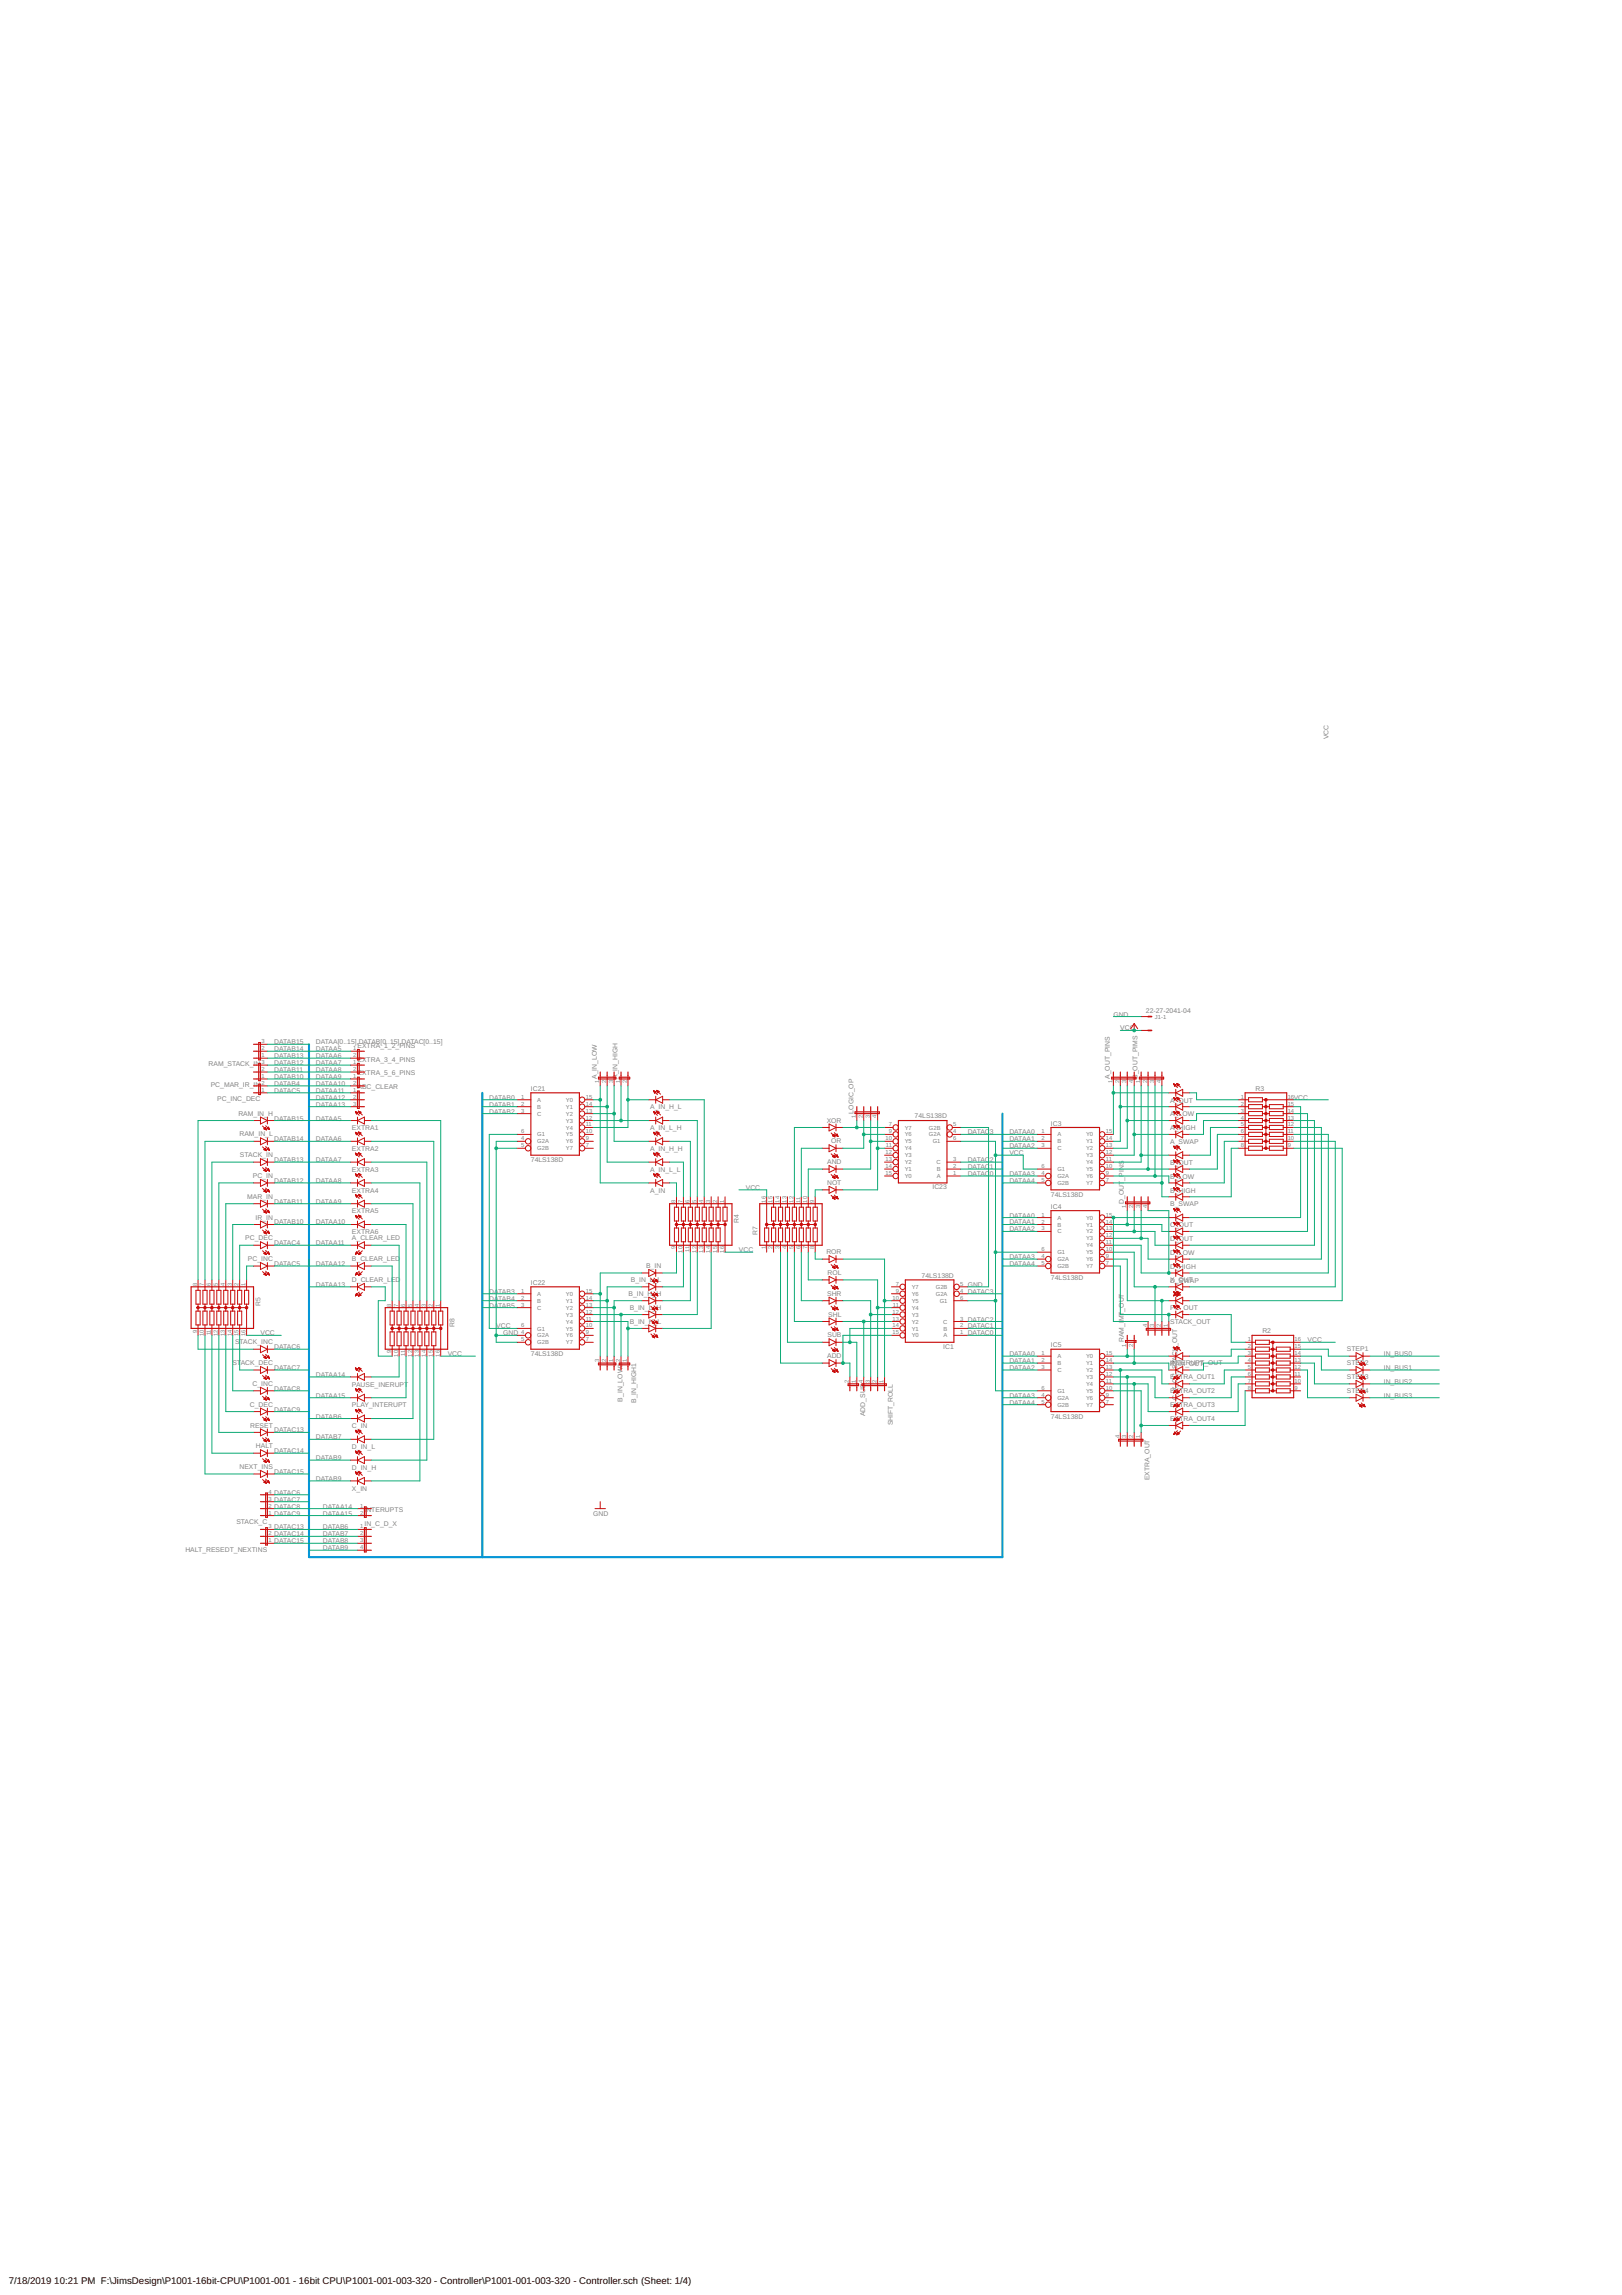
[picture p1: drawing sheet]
<svg xmlns="http://www.w3.org/2000/svg" width="594mm" height="841mm" viewBox="0 0 594 841" stroke-linecap="round" stroke-linejoin="round" font-family="sans-serif">
<defs><g id="words">
<g font-size="3.5">
<text x="3.2" y="836.8">7/18/2019</text>
<text x="19.9" y="836.8">10:21 PM F:\JimsDesign\P1001-16bit-CPU\P1001-001 - 16bit CPU\P1001-001-003-320 - Controller\P1001-001-003-320 - Controller.sch (Sheet: 1/4)</text>
</g>
<g font-size="2.5" fill="#808080">
<text x="486.5" y="270.9" transform="rotate(-90 486.5 270.9)">VCC</text>
<text x="419.7" y="371.1">22-27-2041-04</text>
<text x="407.8" y="372.5">GND</text>
<text x="410.3" y="377.6">VCC</text>
<text x="100.5" y="382.7">DATAB15</text>
<text x="115.7" y="382.7">DATAA[0..15],DATAB[0..15],DATAC[0..15]</text>
<text x="130.9" y="384">EXTRA_1_2_PINS</text>
<text x="100.5" y="385.2">DATAB14</text>
<text x="100.5" y="387.8">DATAB13</text>
<text x="115.7" y="385.2">DATAA5</text>
<text x="115.7" y="387.8">DATAA6</text>
<text x="130.9" y="389">EXTRA_3_4_PINS</text>
<text x="76.4" y="390.8">RAM_STACK_IN</text>
<text x="100.5" y="390.3">DATAB12</text>
<text x="100.5" y="392.9">DATAB11</text>
<text x="100.5" y="395.4">DATAB10</text>
<text x="115.7" y="390.3">DATAA7</text>
<text x="115.7" y="392.9">DATAA8</text>
<text x="115.7" y="395.4">DATAA9</text>
<text x="130.9" y="394.1">EXTRA_5_6_PINS</text>
<text x="218.6" y="395.4" transform="rotate(-90 218.6 395.4)">A_IN_LOW</text>
<text x="226.2" y="395.4" transform="rotate(-90 226.2 395.4)">A_IN_HIGH</text>
<text x="406.5" y="395.4" transform="rotate(-90 406.5 395.4)">A_OUT_PINS</text>
<text x="416.7" y="395.4" transform="rotate(-90 416.7 395.4)">B_OUT_PIMS</text>
<text x="77.2" y="398.4">PC_MAR_IR_IN</text>
<text x="100.5" y="400.5">DATAC5</text>
<text x="100.5" y="397.9">DATAB4</text>
<text x="115.7" y="397.9">DATAA10</text>
<text x="115.7" y="400.5">DATAA11</text>
<text x="130.9" y="399.2">ABC_CLEAR</text>
<text x="194.4" y="399.8">IC21</text>
<text x="459.8" y="399.7">R3</text>
<text x="79.6" y="403.5">PC_INC_DEC</text>
<text x="115.7" y="403">DATAA12</text>
<text x="115.7" y="405.5">DATAA13</text>
<text x="179.2" y="403">DATAB0</text>
<text x="179.2" y="405.5">DATAB1</text>
<text x="238.1" y="406.6">A_IN_H_L</text>
<text x="428.6" y="404">A_OUT</text>
<text x="473.8" y="403">VCC</text>
<text x="87.3" y="408.9">RAM_IN_H</text>
<text x="100.5" y="410.6">DATAB15</text>
<text x="115.7" y="410.6">DATAA5</text>
<text x="179.2" y="408.1">DATAB2</text>
<text x="302.8" y="411.4">XOR</text>
<text x="312.5" y="408.1" transform="rotate(-90 312.5 408.1)">LOGIC_OP</text>
<text x="335" y="409.9">74LS138D</text>
<text x="384.9" y="412.5">IC3</text>
<text x="428.6" y="409.1">A_LOW</text>
<text x="87.7" y="416.5">RAM_IN_L</text>
<text x="100.5" y="418.2">DATAB14</text>
<text x="115.7" y="418.2">DATAA6</text>
<text x="128.9" y="414.2">EXTRA1</text>
<text x="238.1" y="414.2">A_IN_L_H</text>
<text x="304.5" y="419">OR</text>
<text x="354.5" y="415.7">DATAC</text>
<text x="362.6" y="415.7">3</text>
<text x="369.7" y="415.7">DATAA0</text>
<text x="369.7" y="418.2">DATAA1</text>
<text x="428.6" y="419.3">A_SWAP</text>
<text x="428.6" y="414.2">A_HIGH</text>
<text x="87.9" y="424.1">STACK_IN</text>
<text x="100.5" y="425.9">DATAB13</text>
<text x="115.7" y="425.9">DATAA7</text>
<text x="128.9" y="421.8">EXTRA2</text>
<text x="194.4" y="425.9">74LS138D</text>
<text x="238.1" y="421.8">A_IN_H_H</text>
<text x="354.5" y="425.9">DATAC</text>
<text x="362.6" y="425.9">2</text>
<text x="369.7" y="423.3">VCC</text>
<text x="369.7" y="420.8">DATAA2</text>
<text x="92.6" y="431.7">PC_IN</text>
<text x="128.9" y="429.4">EXTRA3</text>
<text x="238.1" y="429.4">A_IN_L_L</text>
<text x="303" y="426.6">AND</text>
<text x="354.5" y="430.9">DATAC</text>
<text x="354.5" y="428.4">DATAC</text>
<text x="362.6" y="430.9">0</text>
<text x="362.6" y="428.4">1</text>
<text x="369.7" y="430.9">DATAA3</text>
<text x="428.6" y="432">B_LOW</text>
<text x="428.6" y="426.9">B_OUT</text>
<text x="100.5" y="433.5">DATAB12</text>
<text x="115.7" y="433.5">DATAA8</text>
<text x="128.9" y="437">EXTRA4</text>
<text x="238.1" y="437">A_IN</text>
<text x="273.2" y="436">VCC</text>
<text x="302.9" y="434.2">NOT</text>
<text x="341.5" y="435.9">IC23</text>
<text x="369.7" y="433.5">DATAA4</text>
<text x="428.6" y="437">B_HIGH</text>
<text x="90.5" y="439.3">MAR_IN</text>
<text x="100.5" y="441.1">DATAB11</text>
<text x="115.7" y="441.1">DATAA9</text>
<text x="384.9" y="438.6">74LS138D</text>
<text x="384.9" y="443">IC4</text>
<text x="411.6" y="441.1" transform="rotate(-90 411.6 441.1)">D_OUT_PINS</text>
<text x="428.6" y="442.1">B_SWAP</text>
<text x="93.6" y="446.9">IR_IN</text>
<text x="100.5" y="448.7">DATAB10</text>
<text x="115.7" y="448.7">DATAA10</text>
<text x="128.9" y="444.7">EXTRA5</text>
<text x="270.6" y="448.1" transform="rotate(-90 270.6 448.1)">R4</text>
<text x="369.7" y="446.2">DATAA0</text>
<text x="369.7" y="448.7">DATAA1</text>
<text x="428.6" y="449.7">C_OUT</text>
<text x="89.8" y="454.6">PC_DEC</text>
<text x="128.9" y="454.6">A_CLEAR_LED</text>
<text x="128.9" y="452.3">EXTRA6</text>
<text x="277.5" y="452.6" transform="rotate(-90 277.5 452.6)">R7</text>
<text x="369.7" y="451.3">DATAA2</text>
<text x="428.6" y="454.8">D_OUT</text>
<text x="100.5" y="456.3">DATAC4</text>
<text x="115.7" y="456.3">DATAA11</text>
<text x="270.6" y="458.9">VCC</text>
<text x="302.7" y="459.6">ROR</text>
<text x="369.7" y="461.4">DATAA3</text>
<text x="428.6" y="459.9">D_LOW</text>
<text x="90.8" y="462.2">PC_INC</text>
<text x="100.5" y="464">DATAC5</text>
<text x="115.7" y="464">DATAA12</text>
<text x="128.9" y="462.2">B_CLEAR_LED</text>
<text x="236.6" y="464.7">B_IN</text>
<text x="303.1" y="467.3">ROL</text>
<text x="369.7" y="464">DATAA4</text>
<text x="428.6" y="465">D_HIGH</text>
<text x="115.7" y="471.6">DATAA13</text>
<text x="128.9" y="469.8">D_CLEAR_LED</text>
<text x="194.4" y="470.9">IC22</text>
<text x="231" y="469.8">B_IN_L_L</text>
<text x="337.5" y="468.3">74LS138D</text>
<text x="354.5" y="471.6">GND</text>
<text x="384.9" y="469">74LS138D</text>
<text x="428.6" y="469.8">X_OUT</text>
<text x="428.6" y="470.1">D_SWAP</text>
<text x="95.4" y="478.6" transform="rotate(-90 95.4 478.6)">R5</text>
<text x="179.2" y="476.7">DATAB4</text>
<text x="179.2" y="474.1">DATAB3</text>
<text x="179.2" y="479.2">DATAB5</text>
<text x="230.2" y="474.9">B_IN_H_H</text>
<text x="230.6" y="480">B_IN_L_H</text>
<text x="303" y="474.9">SHR</text>
<text x="354.5" y="474.1">DATAC3</text>
<text x="230.6" y="485">B_IN_H_L</text>
<text x="303.4" y="482.5">SHL</text>
<text x="354.5" y="484.3">DATAC2</text>
<text x="411.6" y="484.3" transform="rotate(-90 411.6 484.3)">MT_OUT</text>
<text x="428.6" y="485.3">STACK_OUT</text>
<text x="428.6" y="480.2">PC_OUT</text>
<text x="95.4" y="489.4">VCC</text>
<text x="166.5" y="486.2" transform="rotate(-90 166.5 486.2)">R8</text>
<text x="181.7" y="486.8">VCC</text>
<text x="184.3" y="489.4">GND</text>
<text x="303.1" y="490.1">SUB</text>
<text x="354.5" y="489.4">DATAC0</text>
<text x="354.5" y="486.8">DATAC1</text>
<text x="411.6" y="491.9" transform="rotate(-90 411.6 491.9)">RAM_I</text>
<text x="462.4" y="488.6">R2</text>
<text x="478.9" y="491.9">VCC</text>
<text x="86.1" y="492.7">STACK_INC</text>
<text x="100.5" y="494.4">DATAC6</text>
<text x="164" y="497">VCC</text>
<text x="194.4" y="497">74LS138D</text>
<text x="303" y="497.7">ADD</text>
<text x="345.5" y="494.3">IC1</text>
<text x="369.7" y="497">DATAA0</text>
<text x="384.9" y="493.8">IC5</text>
<text x="493.3" y="495.2">STEP1</text>
<text x="506.8" y="497">IN_BUS0</text>
<text x="85.1" y="500.3">ST</text>
<text x="88.2" y="500.3">ACK_DEC</text>
<text x="100.5" y="502.1">DATAC7</text>
<text x="369.7" y="499.5">DATAA1</text>
<text x="369.7" y="502.1">DATAA2</text>
<text x="428.6" y="500.5">RAM_OUT</text>
<text x="428.6" y="500.3">INTERUPT</text>
<text x="441.1" y="500.3">_OUT</text>
<text x="493.3" y="500.3">STEP2</text>
<text x="506.8" y="502.1">IN_BUS1</text>
<text x="92.5" y="507.9">C_INC</text>
<text x="100.5" y="509.7">DATAC8</text>
<text x="115.7" y="504.6">DATAA14</text>
<text x="128.9" y="508.2">PAUSE_INERUPT</text>
<text x="428.6" y="505.4">EXTRA_OUT1</text>
<text x="493.3" y="505.4">STEP3</text>
<text x="506.8" y="507.1">IN_BUS2</text>
<text x="91.5" y="515.5">C_DEC</text>
<text x="115.7" y="512.2">DATAA15</text>
<text x="128.9" y="515.8">PLAY_INTERUPT</text>
<text x="228" y="513.6" transform="rotate(-90 228 513.6)">B_IN_LOW1</text>
<text x="233" y="514.1" transform="rotate(-90 233 514.1)">B_IN_HIGH1</text>
<text x="369.7" y="512.2">DATAA3</text>
<text x="369.7" y="514.8">DATAA4</text>
<text x="428.6" y="510.4">EXTRA_OUT2</text>
<text x="428.6" y="515.5">EXTRA_OUT3</text>
<text x="431.2" y="513.1" transform="rotate(-90 431.2 513.1)">C_X_OC_STACK_OUT</text>
<text x="493.3" y="510.4">STEP4</text>
<text x="506.8" y="512.2">IN_BUS3</text>
<text x="100.5" y="517.3">DATAC9</text>
<text x="115.7" y="519.8">DATAB6</text>
<text x="316.9" y="518.9" transform="rotate(-90 316.9 518.9)">ADD_SUB</text>
<text x="384.9" y="519.8">74LS138D</text>
<text x="428.6" y="520.6">EXTRA_OUT4</text>
<text x="91.6" y="523.1">RESET</text>
<text x="100.5" y="524.9">DATAC13</text>
<text x="115.7" y="527.5">DATAB7</text>
<text x="128.9" y="523.4">C_IN</text>
<text x="327" y="522.3" transform="rotate(-90 327 522.3)">SHIFT_ROLL</text>
<text x="93.7" y="530.8">HALT</text>
<text x="100.5" y="532.5">DATAC14</text>
<text x="128.9" y="531">D_IN_L</text>
<text x="87.7" y="538.4">NEXT_INS</text>
<text x="115.7" y="535.1">DATAB9</text>
<text x="128.9" y="538.6">D_IN_H</text>
<text x="100.5" y="540.2">DATAC15</text>
<text x="115.7" y="542.7">DATAB9</text>
<text x="421" y="542.5" transform="rotate(-90 421 542.5)">EXTRA_OUT</text>
<text x="100.5" y="550.3">DATAC7</text>
<text x="100.5" y="547.8">DATAC6</text>
<text x="128.9" y="546.2">X_IN</text>
<text x="100.5" y="555.4">DATAC9</text>
<text x="100.5" y="552.8">DATAC8</text>
<text x="118.2" y="552.8">DATAA14</text>
<text x="118.2" y="555.4">DATAA15</text>
<text x="133.5" y="554.1">I</text>
<text x="134.2" y="554.1">NTERUPTS</text>
<text x="217.3" y="555.4">GND</text>
<text x="86.6" y="558.4">STACK_C</text>
<text x="100.5" y="563">DATAC14</text>
<text x="100.5" y="560.5">DATAC13</text>
<text x="118.2" y="560.5">DATAB6</text>
<text x="118.2" y="563">DATAB7</text>
<text x="133.5" y="559.2">IN_C_D_X</text>
<text x="67.9" y="568.6">HALT_RESEDT_NEXTINS</text>
<text x="100.5" y="565.5">DATAC15</text>
<text x="118.2" y="568.1">DATAB9</text>
<text x="118.2" y="565.5">DATAB8</text>
</g>
<g font-size="2.1" fill="#808080">
<text x="423" y="373.3">J1-1</text>
<text x="95.7" y="382.3">3</text>
<text x="95.7" y="387.4">1</text>
<text x="95.7" y="384.9">2</text>
<text x="95.7" y="390">3</text>
<text x="129.4" y="384.9">1</text>
<text x="129.4" y="387.4">2</text>
<text x="129.4" y="390">1</text>
<text x="95.7" y="395">1</text>
<text x="95.7" y="392.5">2</text>
<text x="129.4" y="392.5">2</text>
<text x="129.4" y="395">1</text>
<text x="95.7" y="400.1">1</text>
<text x="95.7" y="397.6">2</text>
<text x="129.4" y="397.6">2</text>
<text x="129.4" y="400.1">1</text>
<text x="219.5" y="396.9" transform="rotate(-90 219.5 396.9)">1</text>
<text x="222" y="396.9" transform="rotate(-90 222 396.9)">2</text>
<text x="224.6" y="396.9" transform="rotate(-90 224.6 396.9)">3</text>
<text x="227.1" y="396.9" transform="rotate(-90 227.1 396.9)">1</text>
<text x="229.6" y="396.9" transform="rotate(-90 229.6 396.9)">2</text>
<text x="407.4" y="396.9" transform="rotate(-90 407.4 396.9)">1</text>
<text x="410" y="396.9" transform="rotate(-90 410 396.9)">2</text>
<text x="412.5" y="396.9" transform="rotate(-90 412.5 396.9)">3</text>
<text x="415.1" y="396.9" transform="rotate(-90 415.1 396.9)">4</text>
<text x="417.6" y="396.9" transform="rotate(-90 417.6 396.9)">1</text>
<text x="420.1" y="396.9" transform="rotate(-90 420.1 396.9)">2</text>
<text x="422.7" y="396.9" transform="rotate(-90 422.7 396.9)">3</text>
<text x="425.2" y="396.9" transform="rotate(-90 425.2 396.9)">4</text>
<text x="129.4" y="402.7">2</text>
<text x="129.4" y="405.2">3</text>
<text x="190.9" y="402.7">1</text>
<text x="190.9" y="405.2">2</text>
<text x="190.9" y="407.7">3</text>
<text x="196.8" y="403.8">A</text>
<text x="196.8" y="406.3">B</text>
<text x="207.3" y="406.3">Y1</text>
<text x="207.3" y="403.8">Y0</text>
<text x="214.6" y="407.7">13</text>
<text x="214.6" y="405.2">14</text>
<text x="214.6" y="402.7">15</text>
<text x="454.5" y="405.2">2</text>
<text x="454.5" y="407.7">3</text>
<text x="454.5" y="402.7">1</text>
<text x="471.6" y="402.7">16</text>
<text x="471.6" y="407.7">14</text>
<text x="471.6" y="405.2">15</text>
<text x="196.8" y="408.9">C</text>
<text x="207.3" y="413.9">Y4</text>
<text x="207.3" y="411.4">Y3</text>
<text x="207.3" y="408.9">Y2</text>
<text x="214.6" y="412.8">11</text>
<text x="214.6" y="410.3">12</text>
<text x="313.5" y="409.6" transform="rotate(-90 313.5 409.6)">1</text>
<text x="316" y="409.6" transform="rotate(-90 316 409.6)">2</text>
<text x="318.5" y="409.6" transform="rotate(-90 318.5 409.6)">3</text>
<text x="321.1" y="409.6" transform="rotate(-90 321.1 409.6)">4</text>
<text x="325.5" y="412.8">7</text>
<text x="331.4" y="413.9">Y7</text>
<text x="340.2" y="413.9">G2B</text>
<text x="349.2" y="412.8">5</text>
<text x="454.5" y="410.3">4</text>
<text x="454.5" y="412.8">5</text>
<text x="471.6" y="412.8">12</text>
<text x="471.6" y="410.3">13</text>
<text x="190.9" y="417.9">4</text>
<text x="190.9" y="415.4">6</text>
<text x="196.8" y="419">G2A</text>
<text x="196.8" y="416.5">G1</text>
<text x="207.3" y="419">Y6</text>
<text x="207.3" y="416.5">Y5</text>
<text x="214.6" y="417.9">9</text>
<text x="214.6" y="415.4">10</text>
<text x="324.3" y="417.9">10</text>
<text x="325.5" y="415.4">9</text>
<text x="331.4" y="416.5">Y6</text>
<text x="331.4" y="419">Y5</text>
<text x="340.2" y="416.5">G2A</text>
<text x="341.6" y="419">G1</text>
<text x="349.2" y="415.4">4</text>
<text x="349.2" y="417.9">6</text>
<text x="381.4" y="415.4">1</text>
<text x="381.4" y="417.9">2</text>
<text x="387.3" y="416.5">A</text>
<text x="387.3" y="419">B</text>
<text x="397.8" y="419">Y1</text>
<text x="397.8" y="416.5">Y0</text>
<text x="405" y="417.9">14</text>
<text x="405" y="415.4">15</text>
<text x="454.5" y="415.4">6</text>
<text x="454.5" y="417.9">7</text>
<text x="471.6" y="417.9">10</text>
<text x="471.6" y="415.4">11</text>
<text x="190.9" y="420.4">5</text>
<text x="196.8" y="421.5">G2B</text>
<text x="207.3" y="421.5">Y7</text>
<text x="214.6" y="420.4">7</text>
<text x="324.3" y="423">12</text>
<text x="324.3" y="425.5">13</text>
<text x="324.5" y="420.4">11</text>
<text x="331.4" y="421.5">Y4</text>
<text x="331.4" y="424.1">Y3</text>
<text x="349.2" y="425.5">3</text>
<text x="381.4" y="420.4">3</text>
<text x="387.3" y="421.5">C</text>
<text x="397.8" y="424.1">Y3</text>
<text x="397.8" y="421.5">Y2</text>
<text x="405" y="425.5">11</text>
<text x="405" y="423">12</text>
<text x="405" y="420.4">13</text>
<text x="454.5" y="420.4">8</text>
<text x="471.6" y="420.4">9</text>
<text x="324.3" y="428.1">14</text>
<text x="324.3" y="430.6">15</text>
<text x="331.4" y="426.6">Y2</text>
<text x="331.4" y="429.2">Y1</text>
<text x="331.4" y="431.7">Y0</text>
<text x="342.9" y="426.6">C</text>
<text x="343.1" y="431.7">A</text>
<text x="343.1" y="429.2">B</text>
<text x="349.2" y="430.6">1</text>
<text x="349.2" y="428.1">2</text>
<text x="381.4" y="430.6">4</text>
<text x="381.4" y="428.1">6</text>
<text x="387.3" y="431.7">G2A</text>
<text x="387.3" y="429.2">G1</text>
<text x="397.8" y="431.7">Y6</text>
<text x="397.8" y="429.2">Y5</text>
<text x="397.8" y="426.6">Y4</text>
<text x="405" y="430.6">9</text>
<text x="405" y="428.1">10</text>
<text x="381.4" y="433.1">5</text>
<text x="387.3" y="434.2">G2B</text>
<text x="397.8" y="434.2">Y7</text>
<text x="405" y="433.1">7</text>
<text x="247.4" y="440.7" transform="rotate(-90 247.4 440.7)">8</text>
<text x="250" y="440.7" transform="rotate(-90 250 440.7)">7</text>
<text x="252.5" y="440.7" transform="rotate(-90 252.5 440.7)">6</text>
<text x="255" y="440.7" transform="rotate(-90 255 440.7)">5</text>
<text x="257.6" y="440.7" transform="rotate(-90 257.6 440.7)">4</text>
<text x="260.1" y="440.7" transform="rotate(-90 260.1 440.7)">3</text>
<text x="262.7" y="440.7" transform="rotate(-90 262.7 440.7)">2</text>
<text x="265.2" y="440.7" transform="rotate(-90 265.2 440.7)">1</text>
<text x="280.4" y="440.7" transform="rotate(-90 280.4 440.7)">16</text>
<text x="283" y="440.7" transform="rotate(-90 283 440.7)">15</text>
<text x="285.5" y="440.7" transform="rotate(-90 285.5 440.7)">14</text>
<text x="288.1" y="440.7" transform="rotate(-90 288.1 440.7)">13</text>
<text x="290.6" y="440.7" transform="rotate(-90 290.6 440.7)">12</text>
<text x="293.1" y="440.7" transform="rotate(-90 293.1 440.7)">11</text>
<text x="295.7" y="440.7" transform="rotate(-90 295.7 440.7)">10</text>
<text x="298.2" y="440.7" transform="rotate(-90 298.2 440.7)">9</text>
<text x="412.5" y="442.6" transform="rotate(-90 412.5 442.6)">1</text>
<text x="415.1" y="442.6" transform="rotate(-90 415.1 442.6)">2</text>
<text x="417.6" y="442.6" transform="rotate(-90 417.6 442.6)">3</text>
<text x="420.1" y="442.6" transform="rotate(-90 420.1 442.6)">4</text>
<text x="381.4" y="445.8">1</text>
<text x="381.4" y="448.4">2</text>
<text x="387.3" y="446.9">A</text>
<text x="387.3" y="449.5">B</text>
<text x="397.8" y="449.5">Y1</text>
<text x="397.8" y="446.9">Y0</text>
<text x="405" y="448.4">14</text>
<text x="405" y="445.8">15</text>
<text x="381.4" y="450.9">3</text>
<text x="387.3" y="452">C</text>
<text x="397.8" y="454.6">Y3</text>
<text x="397.8" y="452">Y2</text>
<text x="405" y="456">11</text>
<text x="405" y="453.4">12</text>
<text x="405" y="450.9">13</text>
<text x="247.4" y="457.9" transform="rotate(-90 247.4 457.9)">9</text>
<text x="250" y="459.1" transform="rotate(-90 250 459.1)">10</text>
<text x="252.5" y="458.9" transform="rotate(-90 252.5 458.9)">11</text>
<text x="255" y="459.1" transform="rotate(-90 255 459.1)">12</text>
<text x="257.6" y="459.1" transform="rotate(-90 257.6 459.1)">13</text>
<text x="260.1" y="459.1" transform="rotate(-90 260.1 459.1)">14</text>
<text x="262.7" y="459.1" transform="rotate(-90 262.7 459.1)">15</text>
<text x="265.2" y="459.1" transform="rotate(-90 265.2 459.1)">16</text>
<text x="280.4" y="457.9" transform="rotate(-90 280.4 457.9)">1</text>
<text x="283" y="457.9" transform="rotate(-90 283 457.9)">2</text>
<text x="285.5" y="457.9" transform="rotate(-90 285.5 457.9)">3</text>
<text x="288.1" y="457.9" transform="rotate(-90 288.1 457.9)">4</text>
<text x="290.6" y="457.9" transform="rotate(-90 290.6 457.9)">5</text>
<text x="293.1" y="457.9" transform="rotate(-90 293.1 457.9)">6</text>
<text x="295.7" y="457.9" transform="rotate(-90 295.7 457.9)">7</text>
<text x="298.2" y="457.9" transform="rotate(-90 298.2 457.9)">8</text>
<text x="381.4" y="461.1">4</text>
<text x="381.4" y="458.5">6</text>
<text x="387.3" y="459.6">G1</text>
<text x="397.8" y="459.6">Y5</text>
<text x="397.8" y="457.1">Y4</text>
<text x="405" y="461.1">9</text>
<text x="405" y="458.5">10</text>
<text x="381.4" y="463.6">5</text>
<text x="387.3" y="462.2">G2A</text>
<text x="387.3" y="464.7">G2B</text>
<text x="397.8" y="464.7">Y7</text>
<text x="397.8" y="462.2">Y6</text>
<text x="405" y="463.6">7</text>
<text x="72.2" y="471.2" transform="rotate(-90 72.2 471.2)">8</text>
<text x="74.7" y="471.2" transform="rotate(-90 74.7 471.2)">7</text>
<text x="77.3" y="471.2" transform="rotate(-90 77.3 471.2)">6</text>
<text x="79.8" y="471.2" transform="rotate(-90 79.8 471.2)">5</text>
<text x="82.3" y="471.2" transform="rotate(-90 82.3 471.2)">4</text>
<text x="84.9" y="471.2" transform="rotate(-90 84.9 471.2)">3</text>
<text x="87.4" y="471.2" transform="rotate(-90 87.4 471.2)">2</text>
<text x="90" y="471.2" transform="rotate(-90 90 471.2)">1</text>
<text x="190.9" y="473.8">1</text>
<text x="214.6" y="473.8">15</text>
<text x="328.1" y="471.2">7</text>
<text x="328.1" y="473.8">9</text>
<text x="333.9" y="472.3">Y7</text>
<text x="342.8" y="472.3">G2B</text>
<text x="351.7" y="473.8">4</text>
<text x="351.7" y="471.2">5</text>
<text x="143.3" y="478.8" transform="rotate(-90 143.3 478.8)">8</text>
<text x="145.8" y="478.8" transform="rotate(-90 145.8 478.8)">7</text>
<text x="148.4" y="478.8" transform="rotate(-90 148.4 478.8)">6</text>
<text x="150.9" y="478.8" transform="rotate(-90 150.9 478.8)">5</text>
<text x="153.4" y="478.8" transform="rotate(-90 153.4 478.8)">4</text>
<text x="156" y="478.8" transform="rotate(-90 156 478.8)">3</text>
<text x="158.5" y="478.8" transform="rotate(-90 158.5 478.8)">2</text>
<text x="161.1" y="478.8" transform="rotate(-90 161.1 478.8)">1</text>
<text x="190.9" y="476.3">2</text>
<text x="190.9" y="478.8">3</text>
<text x="196.8" y="474.9">A</text>
<text x="196.8" y="477.4">B</text>
<text x="196.8" y="480">C</text>
<text x="207.3" y="480">Y2</text>
<text x="207.3" y="477.4">Y1</text>
<text x="207.3" y="474.9">Y0</text>
<text x="214.6" y="478.8">13</text>
<text x="214.6" y="476.3">14</text>
<text x="326.9" y="476.3">10</text>
<text x="327" y="478.8">11</text>
<text x="333.9" y="474.9">Y6</text>
<text x="333.9" y="477.4">Y5</text>
<text x="333.9" y="480">Y4</text>
<text x="342.8" y="474.9">G2A</text>
<text x="344.2" y="477.4">G1</text>
<text x="351.7" y="476.3">6</text>
<text x="207.3" y="485">Y4</text>
<text x="207.3" y="482.5">Y3</text>
<text x="214.6" y="483.9">11</text>
<text x="214.6" y="481.4">12</text>
<text x="326.9" y="481.4">12</text>
<text x="326.9" y="483.9">13</text>
<text x="333.9" y="482.5">Y3</text>
<text x="333.9" y="485">Y2</text>
<text x="345.5" y="485">C</text>
<text x="351.7" y="483.9">3</text>
<text x="72.2" y="488.4" transform="rotate(-90 72.2 488.4)">9</text>
<text x="74.7" y="489.5" transform="rotate(-90 74.7 489.5)">10</text>
<text x="77.3" y="489.4" transform="rotate(-90 77.3 489.4)">11</text>
<text x="79.8" y="489.5" transform="rotate(-90 79.8 489.5)">12</text>
<text x="82.3" y="489.5" transform="rotate(-90 82.3 489.5)">13</text>
<text x="84.9" y="489.5" transform="rotate(-90 84.9 489.5)">14</text>
<text x="87.4" y="489.5" transform="rotate(-90 87.4 489.5)">15</text>
<text x="90" y="489.5" transform="rotate(-90 90 489.5)">16</text>
<text x="190.9" y="489">4</text>
<text x="190.9" y="491.5">5</text>
<text x="190.9" y="486.5">6</text>
<text x="196.8" y="490.1">G2A</text>
<text x="196.8" y="487.6">G1</text>
<text x="207.3" y="490.1">Y6</text>
<text x="207.3" y="487.6">Y5</text>
<text x="214.6" y="491.5">7</text>
<text x="214.6" y="489">9</text>
<text x="214.6" y="486.5">10</text>
<text x="326.9" y="486.5">14</text>
<text x="326.9" y="489">15</text>
<text x="333.9" y="487.6">Y1</text>
<text x="333.9" y="490.1">Y0</text>
<text x="345.6" y="490.1">A</text>
<text x="345.6" y="487.6">B</text>
<text x="351.7" y="489">1</text>
<text x="351.7" y="486.5">2</text>
<text x="420.1" y="486.5" transform="rotate(-90 420.1 486.5)">4</text>
<text x="422.7" y="486.5" transform="rotate(-90 422.7 486.5)">3</text>
<text x="425.2" y="486.5" transform="rotate(-90 425.2 486.5)">2</text>
<text x="427.8" y="486.5" transform="rotate(-90 427.8 486.5)">1</text>
<text x="457" y="491.5">1</text>
<text x="474.2" y="491.5">16</text>
<text x="143.3" y="496" transform="rotate(-90 143.3 496)">9</text>
<text x="145.8" y="497.2" transform="rotate(-90 145.8 497.2)">10</text>
<text x="148.4" y="497" transform="rotate(-90 148.4 497)">11</text>
<text x="150.9" y="497.2" transform="rotate(-90 150.9 497.2)">12</text>
<text x="153.4" y="497.2" transform="rotate(-90 153.4 497.2)">13</text>
<text x="156" y="497.2" transform="rotate(-90 156 497.2)">14</text>
<text x="158.5" y="497.2" transform="rotate(-90 158.5 497.2)">15</text>
<text x="161.1" y="497.2" transform="rotate(-90 161.1 497.2)">16</text>
<text x="196.8" y="492.7">G2B</text>
<text x="207.3" y="492.7">Y7</text>
<text x="381.4" y="496.6">1</text>
<text x="387.3" y="497.7">A</text>
<text x="397.8" y="497.7">Y0</text>
<text x="405" y="496.6">15</text>
<text x="412.5" y="493.4" transform="rotate(-90 412.5 493.4)">1</text>
<text x="415.1" y="493.4" transform="rotate(-90 415.1 493.4)">2</text>
<text x="457" y="494.1">2</text>
<text x="457" y="496.6">3</text>
<text x="474.2" y="496.6">14</text>
<text x="474.2" y="494.1">15</text>
<text x="219.5" y="499.2" transform="rotate(-90 219.5 499.2)">3</text>
<text x="222" y="499.2" transform="rotate(-90 222 499.2)">2</text>
<text x="224.6" y="499.2" transform="rotate(-90 224.6 499.2)">1</text>
<text x="227.1" y="499.2" transform="rotate(-90 227.1 499.2)">2</text>
<text x="229.6" y="499.2" transform="rotate(-90 229.6 499.2)">1</text>
<text x="381.4" y="499.2">2</text>
<text x="381.4" y="501.7">3</text>
<text x="387.3" y="500.3">B</text>
<text x="387.3" y="502.8">C</text>
<text x="397.8" y="502.8">Y2</text>
<text x="397.8" y="500.3">Y1</text>
<text x="405" y="501.7">13</text>
<text x="405" y="499.2">14</text>
<text x="457" y="499.2">4</text>
<text x="457" y="501.7">5</text>
<text x="474.2" y="501.7">12</text>
<text x="474.2" y="499.2">13</text>
<text x="310.9" y="506.8" transform="rotate(-90 310.9 506.8)">2</text>
<text x="313.5" y="506.8" transform="rotate(-90 313.5 506.8)">1</text>
<text x="316" y="506.8" transform="rotate(-90 316 506.8)">4</text>
<text x="318.5" y="506.8" transform="rotate(-90 318.5 506.8)">3</text>
<text x="321.1" y="506.8" transform="rotate(-90 321.1 506.8)">2</text>
<text x="323.6" y="506.8" transform="rotate(-90 323.6 506.8)">1</text>
<text x="381.4" y="509.3">6</text>
<text x="397.8" y="507.9">Y4</text>
<text x="397.8" y="505.4">Y3</text>
<text x="405" y="509.3">10</text>
<text x="405" y="506.8">11</text>
<text x="405" y="504.2">12</text>
<text x="457" y="504.2">6</text>
<text x="457" y="506.8">7</text>
<text x="457" y="509.3">8</text>
<text x="474.2" y="509.3">9</text>
<text x="474.2" y="506.8">10</text>
<text x="474.2" y="504.2">11</text>
<text x="381.4" y="511.9">4</text>
<text x="381.4" y="514.4">5</text>
<text x="387.3" y="513">G2A</text>
<text x="387.3" y="515.5">G2B</text>
<text x="387.3" y="510.4">G1</text>
<text x="397.8" y="515.5">Y7</text>
<text x="397.8" y="513">Y6</text>
<text x="397.8" y="510.4">Y5</text>
<text x="405" y="514.4">7</text>
<text x="405" y="511.9">9</text>
<text x="410" y="527.1" transform="rotate(-90 410 527.1)">4</text>
<text x="412.5" y="527.1" transform="rotate(-90 412.5 527.1)">3</text>
<text x="415.1" y="527.1" transform="rotate(-90 415.1 527.1)">2</text>
<text x="417.6" y="527.1" transform="rotate(-90 417.6 527.1)">1</text>
<text x="98.3" y="550">3</text>
<text x="98.3" y="547.4">4</text>
<text x="98.3" y="555">1</text>
<text x="98.3" y="552.5">2</text>
<text x="131.9" y="552.5">1</text>
<text x="131.9" y="555">2</text>
<text x="98.3" y="562.7">2</text>
<text x="98.3" y="560.1">3</text>
<text x="131.9" y="560.1">1</text>
<text x="131.9" y="562.7">2</text>
<text x="98.3" y="565.2">1</text>
<text x="131.9" y="565.2">3</text>
<text x="131.9" y="567.7">4</text>
</g>
</g></defs>
<g fill="none" stroke="#c90d0c" stroke-width=".37">
<path d="M415.4 375.1l1.3 1.9M415.4 375.1l-1.3 1.9M415.4 375.1v2.5M418 372.5h2.5M418 377.6h2.5M94.1 397.9h3.8M94.1 385.2h3.8M94.1 387.8h3.8M94.1 390.3h3.8M94.1 392.9h3.8M94.1 395.4h3.8M94.1 382.7h3.8"/>
<path d="M128.4 397.9h3.8M128.4 385.2h3.8M128.4 387.8h3.8M128.4 390.3h3.8M128.4 392.9h3.8M128.4 395.4h3.8M219.8 394.1v3.8M222.4 394.1v3.8M224.9 394.1v3.8M227.5 394.1v3.8M230 394.1v3.8M239.4 399.7l1.4 1.4"/>
<path d="M239.4 399.7h.1M239.4 399.7l.9 .4M239.4 399.7l.4 .9M239.5 399.8h.2M239.5 400h.5M240.5 399.6l1.4 1.4M240.5 399.6l.9 .4M240.5 399.6l.4 .9 .5-.5M240.6 399.6h.1M240.6 399.7h.3M240.6 399.8h.6M240.7 400h.7"/>
<path d="M407.8 394.1v3.8M410.3 394.1v3.8M412.9 394.1v3.8M415.4 394.1v3.8M418 394.1v3.8M420.5 394.1v3.8M423 394.1v3.8M425.6 394.1v3.8M429.9 397.2l1.4 1.4M429.9 397.2l.9 .4M429.9 397.2l.4 .9M429.9 397.2h.1"/>
<path d="M429.9 397.3h.3M430 397.4h.5M430 397.6h.8M430.1 397.7h.6M430.1 397.8h.4M430.2 397.9h.2M430.3 398h.1M430.6 399.2v2.5M430.8 397.6l-.5 .5M431 397l1.4 1.4M431 397l.9 .4M431 397l.4 .9"/>
<path d="M431 397.1h.1M431.1 397.2h.3M431.1 397.3h.6M431.2 397.4h.7M431.2 397.6h.6M431.3 397.7h.4M431.4 397.8h.1M431.4 397.9h.1M431.9 397.4l-.5 .5M92.9 418.3h2.5M92.9 410.6h2.5M94.1 400.5h3.8"/>
<path d="M95.4 409.4l2.5 1.2-2.5 1.3zM95.4 417l2.5 1.3-2.5 1.2zM96.2 412.7l1.4 1.4M96.7 413.7l.5-.5 .4 .9zM96.7 413.6h.6M96.8 413.7h.6M96.9 413.5h.4M97 413.4h.2M97 413.8h.5M97.1 413.2h.1M97.3 412.5l1.4 1.4M97.3 414h.2"/>
<path d="M97.8 413.6l.5-.6 .4 .9zM97.9 413.5h.6M97.9 413.6h.7M97.9 418.3h2.6M97.9 409.4v2.5M97.9 417v2.5M97.9 410.6h2.6M98 413.4h.4M98.1 413.2h.3M98.2 413.7h.4M98.2 413.1h.1M98.5 413.8h.2"/>
<path d="M128.4 418.3h2.5M128.4 410.6h2.5M128.4 403h3.8M128.4 405.6h3.8M128.4 400.5h3.8M130.2 407.3l1.4 1.4M130.2 407.3l.9 .4-.5 .5M130.2 407.3l.4 .9M130.2 415l1.4 1.3M130.2 415l.9 .3-.5 .5M130.2 415l.4 .8M130.2 415h.2"/>
<path d="M130.2 407.4h.3M130.3 415.2h.4M130.3 407.6h.4M130.3 415.3h.7M130.3 407.7h.7M130.4 415.4h.6M130.4 407.8h.6M130.4 415.5h.5M130.5 407.9h.4M130.5 415.6h.2M130.5 408.1h.2M130.5 415.8h.1"/>
<path d="M130.6 408.2h.1M130.9 409.4v2.5M130.9 417v2.5M130.9 410.6l2.6-1.2v2.5zM130.9 418.3l2.6-1.3v2.5zM131.3 407.2l1.4 1.4M131.3 407.2l.9 .4M131.3 407.2l.4 .9 .5-.5M131.3 414.8l1.4 1.4M131.3 414.8l.9 .4-.5 .5zM131.4 414.9h.2M131.4 407.3h.2"/>
<path d="M131.4 415h.4M131.4 407.4h.5M131.5 415.2h.6M131.5 407.6h.7M131.5 415.3h.6M131.5 407.7h.6M131.6 415.4h.4M131.6 407.8h.4M131.6 415.5h.3M131.6 407.9h.3M131.7 415.6h.1M131.7 408.1h.1"/>
<path d="M133.5 418.3h2.5M133.5 410.6h2.5M189.4 415.7h5M189.4 418.3h3.1M189.4 403h5M189.4 405.6h5M189.4 408.1h5M214.2 415.7h3.1M214.2 418.3h3.1M214.2 413.2h3.1M214.2 410.6h3.1M214.2 403h3.1"/>
<path d="M214.2 405.6h3.1M214.2 408.1h3.1M237.6 418.3h2.6M237.6 410.6h2.6M237.6 403h2.6M239.4 415l1.4 1.3M239.4 415l.9 .3-.5 .5M239.4 415l.4 .8M239.4 407.3l1.4 1.4M239.4 407.3l.9 .4-.5 .5M239.4 407.3l.4 .9M239.4 415h.2"/>
<path d="M239.4 407.4h.3M239.5 415.2h.4M239.5 407.6h.4M239.5 415.3h.7M239.5 407.7h.7M239.6 400.1h.7M239.6 415.4h.6M239.6 407.8h.6M239.6 400.2h.6M239.6 415.5h.5M239.6 407.9h.5M239.7 400.3h.4"/>
<path d="M239.7 415.6h.3M239.7 408.1h.2M239.7 400.5h.2M239.8 415.8h.1M239.8 408.2h.1M239.8 400.6h.1M240.2 403l2.5-1.3v2.6zM240.2 401.7v2.6M240.2 409.4v2.5M240.2 417v2.5M240.2 410.6l2.5-1.2v2.5zM240.2 418.3l2.5-1.3v2.5z"/>
<path d="M240.3 400.1l-.5 .5M240.5 414.8l1.4 1.4M240.5 414.8l.9 .4-.5 .5zM240.5 407.2l1.4 1.4M240.5 407.2l.9 .4-.5 .5zM240.6 414.9h.2M240.6 407.3h.2M240.6 415h.5M240.6 407.4h.5M240.7 415.2h.6M240.7 407.6h.7M240.7 415.3h.6"/>
<path d="M240.7 407.7h.6M240.7 400.1h.6M240.8 415.4h.4M240.8 407.8h.4M240.8 400.2h.4M240.8 415.5h.3M240.9 407.9h.2M240.9 400.3h.2M240.9 415.6h.1M240.9 408.1h.1M240.9 400.5h.1M242.7 418.3h2.5"/>
<path d="M242.7 410.6h2.5M242.7 403h2.5M301.1 413.2h2.6M303.7 411.9l2.5 1.3-2.5 1.2zM303.7 419.5l2.5 1.3-2.5 1.3zM304.4 415.2l1.4 1.4M304.9 416.2l.5-.5 .4 .9zM305 416.2h.7M305 416.1h.6M305.1 416h.5M305.2 415.9h.3M305.3 416.4h.4"/>
<path d="M305.4 415.8h.1M305.6 415.1l1.4 1.4M305.6 416.5h.2M306.2 416.1h.6M306.2 416h.6M306.2 411.9v2.5M306.2 419.5v2.6M306.2 413.2h2.5M306.3 415.9h.4M306.4 415.8h.3M306.5 416.2h.4M306.5 415.6h.1"/>
<path d="M306.6 415.6l-.5 .5 .9 .4M306.6 415.6l.4 .9M306.7 416.4h.2M313.8 406.8v3.8M316.4 406.8v3.8M318.9 406.8v3.8M321.4 406.8v3.8M324 415.7h3.1M324 418.3h3.1M324 413.2h3.1M346.8 418.3h5.1M348.8 415.7h3.1"/>
<path d="M348.8 413.2h3.1M379.9 415.7h5M379.9 418.3h5M404.7 415.7h3.1M404.7 418.3h3.1M428.1 415.7h2.5M428.1 410.6h2.5M428.1 405.6h2.5M428.1 400.5h2.5M429.9 412.4l1.4 1.4M429.9 412.4l.9 .4M429.9 412.4l.4 .9 .5-.5"/>
<path d="M429.9 407.3l1.4 1.4M429.9 407.3l.9 .4-.5 .5M429.9 407.3l.4 .9M429.9 402.3l1.4 1.3M429.9 402.3l.9 .3M429.9 402.3l.4 .8 .5-.5M429.9 402.3h.1M429.9 407.4h.2M429.9 412.5h.2M429.9 402.4h.3M430 407.6h.4M430 412.6h.4"/>
<path d="M430 402.5h.5M430 412.7h.7M430 407.7h.7M430 402.6h.7M430.1 407.8h.6M430.1 412.9h.6M430.1 402.7h.6M430.1 413h.5M430.1 407.9h.5M430.1 402.9h.5M430.2 413.1h.2M430.2 408.1h.2"/>
<path d="M430.2 403h.2M430.2 413.2h.1M430.3 408.2h.1M430.3 403.1h.1M430.6 404.3v2.5M430.6 409.4v2.5M430.6 414.4v2.6M430.6 400.5l2.6-1.3v2.5zM430.6 405.6l2.6-1.3v2.5zM430.6 410.6l2.6-1.2v2.5zM430.6 415.7l2.6-1.3v2.6zM431 412.3l1.4 1.4"/>
<path d="M431 412.3l.9 .4-.5 .5M431 412.3l.4 .9M431 407.2l1.4 1.4M431 407.2l.9 .4M431 407.2l.4 .9 .5-.5M431 402.1l1.4 1.4M431 402.1l.9 .4M431 402.1l.4 .9M431 419.9l1.4 1.4M431 419.9l.9 .4-.5 .5zM431 402.1h.1M431.1 420h.1"/>
<path d="M431.1 407.3h.2M431.1 412.4h.2M431.1 402.3h.3M431.1 407.4h.5M431.1 412.5h.5M431.1 402.4h.5M431.2 407.6h.7M431.2 412.6h.6M431.2 402.5h.7M431.2 407.7h.6M431.2 412.7h.6M431.2 402.6h.6"/>
<path d="M431.3 412.9h.4M431.3 407.8h.4M431.3 402.7h.4M431.3 407.9h.3M431.3 413h.3M431.3 402.9h.3M431.4 413.1h.1M431.4 408.1h.1M431.4 403h.1M431.9 402.5l-.5 .5M433.2 415.7h2.5M433.2 410.6h2.5"/>
<path d="M433.2 405.6h2.5M433.2 400.5h2.5M453.5 415.7h3.8M453.5 418.3h3.8M453.5 413.2h3.8M453.5 410.6h3.8M453.5 403h3.8M453.5 405.6h3.8M453.5 408.1h3.8M457.3 415h5.1v1.5h-5.1zM457.3 407.3h5.1v1.6h-5.1zM457.3 412.4h5.1v1.5h-5.1z"/>
<path d="M457.3 402.3h5.1v1.5h-5.1zM457.3 404.8h5.1v1.5h-5.1zM457.3 409.9h5.1v1.5h-5.1zM457.3 417.5h5.1v1.5h-5.1zM462.4 415.7h2.5M462.4 418.3h2.5M462.4 413.2h2.5M462.4 410.6h2.5M462.4 403h11.4M462.4 405.6h2.5M462.4 408.1h2.5M463.7 403v17.8"/>
<path d="M464.9 404.8h5.1v1.5h-5.1zM464.9 407.3h5.1v1.6h-5.1zM464.9 409.9h5.1v1.5h-5.1zM464.9 412.4h5.1v1.5h-5.1zM464.9 415h5.1v1.5h-5.1zM464.9 417.5h5.1v1.5h-5.1zM470 415.7h3.8M470 418.3h3.8M470 413.2h3.8M470 410.6h3.8M470 405.6h3.8M470 408.1h3.8"/>
<path d="M92.9 433.5h2.5M92.9 425.9h2.5M95.4 424.6l2.5 1.3-2.5 1.2zM95.4 432.2l2.5 1.3-2.5 1.3zM95.4 439.8l2.5 1.3-2.5 1.3zM96.2 427.9l1.4 1.4M96.2 435.5l1.4 1.4M96.2 420.3l1.4 1.4M96.7 428.9l.9 .4M96.7 428.9h.7M96.7 436.5h.7M96.7 421.3l.9 .4"/>
<path d="M96.7 421.3h.7M96.8 421.2h.5M96.8 428.8h.5M96.8 436.4h.5M96.9 421.1h.4M96.9 428.7h.4M96.9 436.6h.5M96.9 436.3h.4M96.9 429h.5M97 421.4h.5M97 421h.2M97 428.6h.2"/>
<path d="M97 436.2h.2M97.1 420.8h.1M97.1 428.4h.1M97.2 436h.1M97.2 428.4l-.5 .5M97.2 428.4l.4 .9M97.2 436l-.5 .5 .9 .4M97.2 436l.4 .9M97.2 436.8h.3M97.2 420.8l-.5 .5M97.2 420.8l.4 .9M97.2 429.2h.3"/>
<path d="M97.3 421.6h.2M97.3 427.8l1.4 1.4M97.3 435.4l1.4 1.4M97.3 420.2l1.4 1.4M97.5 436.9h.1M97.5 429.3h.1M97.8 428.8l.9 .4M97.8 428.8l.5-.5 .4 .9M97.8 436.4h.7M97.8 436.4l.9 .4M97.8 421.2l.5-.5 .4 .9zM97.8 428.8h.7"/>
<path d="M97.9 421.2h.6M97.9 421.1h.6M97.9 428.7h.6M97.9 433.5h2.6M97.9 425.9h2.6M97.9 424.6v2.5M97.9 432.2v2.6M97.9 439.8v2.6M97.9 436.3h.6M98 421h.4M98 428.6h.4M98 436.2h.4"/>
<path d="M98.1 436.5h.5M98.1 428.9h.5M98.1 420.8h.3M98.1 428.4h.3M98.1 421.3h.5M98.2 436h.2M98.3 420.7h.1M98.3 428.3h.1M98.3 435.9h.1M98.3 435.9l-.5 .5M98.3 435.9l.4 .9M98.3 436.6h.3"/>
<path d="M98.4 429h.2M98.4 421.4h.2M98.6 436.8h.1M98.7 429.2h.1M128.4 433.5h2.5M128.4 425.9h2.5M130.2 422.6l1.4 1.4M130.2 422.6l.9 .4-.5 .5zM130.2 430.2l1.4 1.4M130.2 430.2l.9 .4-.5 .5zM130.2 437.8l1.4 1.4M130.2 437.8l.9 .4"/>
<path d="M130.2 437.8l.4 .9M130.2 437.9h.1M130.2 430.2h.1M130.2 422.6h.2M130.3 430.4h.3M130.3 438h.3M130.3 422.8h.3M130.3 438.1h.6M130.3 430.5h.6M130.3 422.9h.6M130.4 430.6h.6M130.4 423h.6"/>
<path d="M130.4 438.2h.6M130.4 430.7h.5M130.4 438.3h.5M130.4 423.1h.5M130.5 430.8h.3M130.5 423.2h.3M130.5 438.4h.3M130.5 431h.2M130.5 438.6h.2M130.5 423.4h.2M130.6 438.7h.1M130.9 424.6v2.5"/>
<path d="M130.9 432.2v2.6M130.9 439.8v2.6M130.9 425.9l2.6-1.3v2.5zM130.9 433.5l2.6-1.3v2.6zM131.1 438.2l-.5 .5M131.3 422.4l1.4 1.4M131.3 422.4l.9 .4-.5 .5zM131.3 430.1l1.4 1.4M131.3 430.1l.9 .3-.5 .6zM131.3 437.7l1.4 1.4M131.3 437.7l.9 .4M131.3 437.7l.4 .9 .5-.5"/>
<path d="M131.3 437.7h.1M131.4 430.1h.1M131.4 422.5h.1M131.4 430.2h.4M131.4 437.9h.3M131.4 422.6h.4M131.4 438h.6M131.5 430.4h.5M131.5 422.8h.6M131.5 430.5h.7M131.5 438.1h.7M131.5 422.9h.6"/>
<path d="M131.6 438.2h.5M131.6 430.6h.5M131.6 423h.4M131.6 430.7h.3M131.6 423.1h.3M131.6 438.3h.4M131.7 430.8h.1M131.7 438.4h.1M131.7 423.2h.1M133.5 433.5h2.5M133.5 425.9h2.5M189.4 420.8h3.1"/>
<path d="M214.2 420.8h3.1M237.6 433.5h2.6M237.6 425.9h2.6M239.4 430.2l.9 .4-.5 .5zM239.4 430.2l1.4 1.4M239.4 422.6l1.4 1.4M239.4 422.6l.9 .4-.5 .5zM239.4 430.2h.1M239.4 422.6h.2M239.5 430.4h.3M239.5 422.8h.4M239.5 430.5h.6"/>
<path d="M239.5 422.9h.6M239.6 430.6h.6M239.6 423h.6M239.6 430.7h.5M239.6 423.1h.5M239.7 430.8h.3M239.7 423.2h.3M239.7 431h.2M239.7 423.4h.2M240.2 433.5l2.5-1.3v2.6zM240.2 424.6v2.5M240.2 432.2v2.6"/>
<path d="M240.2 425.9l2.5-1.3v2.5zM240.5 430.1l.9 .3-.5 .6zM240.5 430.1l1.4 1.4M240.5 422.4l1.4 1.4M240.5 422.4l.9 .4-.5 .5zM240.6 430.1h.1M240.6 422.5h.1M240.6 430.2h.4M240.6 422.6h.4M240.7 430.4h.6M240.7 422.8h.6M240.7 430.5h.7"/>
<path d="M240.7 422.9h.7M240.8 430.6h.5M240.8 423h.4M240.8 430.7h.3M240.8 423.1h.3M240.9 430.8h.1M240.9 423.2h.1M242.7 433.5h2.5M242.7 425.9h2.5M247.8 438.6v3.8M250.3 438.6v3.8M252.9 438.6v3.8"/>
<path d="M255.4 438.6v3.8M257.9 438.6v3.8M260.5 438.6v3.8M263 438.6v3.8M265.6 438.6v3.8M280.8 438.6v11.4M283.3 438.6v3.8M285.9 438.6v3.8M288.4 438.6v3.8M291 438.6v3.8M293.5 438.6v3.8M296 438.6v3.8"/>
<path d="M298.6 438.6v3.8M301.1 420.8h2.6M301.1 428.4h2.6M301.1 436h2.6M303.7 427.1l2.5 1.3-2.5 1.3zM303.7 434.8l2.5 1.2-2.5 1.3zM304.4 430.4l1.4 1.4M304.4 422.8l1.4 1.4M304.4 438.1l1.4 1.4M304.9 431.5l.9 .3M304.9 431.5l.5-.5 .4 .8M304.9 431.4h.7"/>
<path d="M304.9 423.8l.5-.5 .4 .9zM304.9 439.1l.9 .4M304.9 439.1h.7M305 423.8h.6M305 423.7h.6M305.1 431.3h.5M305.1 438.9h.5M305.2 431.2h.3M305.2 423.6h.4M305.2 439.2h.5M305.2 438.8h.3M305.2 431.6h.5"/>
<path d="M305.2 424h.5M305.3 423.5h.2M305.3 431.1h.2M305.3 438.7h.2M305.4 423.4h.1M305.4 431h.1M305.4 438.6l-.5 .5M305.4 438.6l.4 .9M305.4 439.3h.4M305.4 438.6h.1M305.5 431.7h.3M305.5 424.1h.3"/>
<path d="M305.6 430.3l1.4 1.4M305.6 422.7l1.4 1.4M305.6 437.9l1.4 1.4M305.7 439.4h.1M305.8 431.8h.1M306.1 431.3h.7M306.1 431.3l.9 .4M306.1 439l.9 .3M306.1 438.9h.7M306.1 423.7h.7M306.2 431.2h.5M306.2 423.6h.5"/>
<path d="M306.2 420.8h2.5M306.2 428.4h2.5M306.2 427.1v2.6M306.2 434.8v2.5M306.2 436h2.5M306.2 438.8h.5M306.3 423.5h.4M306.3 431.1h.4M306.3 439.1h.5M306.3 438.7h.4M306.3 431.4h.6M306.4 423.8h.5"/>
<path d="M306.4 423.4h.2M306.4 431h.2M306.5 438.6h.1M306.5 423.2h.1M306.6 430.8h.1M306.6 438.4h.1M306.6 430.8l-.5 .5M306.6 430.8l.4 .9M306.6 423.2l-.5 .5 .9 .4M306.6 423.2l.4 .9M306.6 438.4l-.5 .6M306.6 438.4l.4 .9"/>
<path d="M306.6 439.2h.3M306.6 431.6h.3M306.7 424h.2M306.9 439.3h.1M306.9 431.7h.1M324 420.8h3.1M324 431h3.1M324 428.4h3.1M324 425.9h3.1M324 423.3h3.1M346.8 431h5.1M346.8 428.4h5.1"/>
<path d="M346.8 425.9h5.1M379.9 420.8h5M379.9 431h3M379.9 433.5h3M379.9 428.4h5M404.7 420.8h3.1M404.7 431h3.1M404.7 433.5h3.1M404.7 428.4h3.1M404.7 425.9h3.1M404.7 423.3h3.1M412.9 439.8v3.9"/>
<path d="M415.4 439.8v3.9M418 439.8v3.9M420.5 439.8v3.9M428.1 433.5h2.5M428.1 428.4h2.5M428.1 423.3h2.5M428.1 438.6h2.5M429.9 435.3l1.4 1.4M429.9 435.3l.9 .4M429.9 435.3l.4 .9 .5-.5M429.9 430.2l1.4 1.4M429.9 430.2l.9 .4-.5 .5z"/>
<path d="M429.9 425.1l1.4 1.4M429.9 425.1l.9 .4M429.9 425.1l.4 .9 .5-.5M429.9 420l1.4 1.4M429.9 420l.9 .4-.5 .5zM429.9 435.3h.1M429.9 430.2h.1M429.9 425.2h.1M429.9 420.1h.2M430 430.4h.3M430 435.4h.3M430 425.3h.3"/>
<path d="M430 420.2h.4M430 435.5h.6M430 430.5h.6M430 425.4h.6M430 420.3h.7M430.1 430.6h.6M430.1 435.7h.6M430.1 425.5h.6M430.1 420.5h.6M430.1 430.7h.5M430.1 435.8h.5M430.1 425.7h.5"/>
<path d="M430.1 420.6h.5M430.2 430.8h.3M430.2 435.9h.3M430.2 425.8h.3M430.2 420.7h.3M430.2 431h.2M430.2 436h.2M430.2 420.8h.1M430.2 425.9h.2M430.6 422.1v2.5M430.6 427.1v2.6M430.6 432.2v2.6"/>
<path d="M430.6 437.3v2.5M430.6 423.3l2.6-1.2v2.5zM430.6 428.4l2.6-1.3v2.6zM430.6 433.5l2.6-1.3v2.6zM430.6 438.6l2.6-1.3v2.5zM431 435.1l1.4 1.4M431 435.1l.9 .4-.5 .5zM431 430.1l1.4 1.4M431 430.1l.9 .3-.5 .6zM431 425l1.4 1.4M431 425l.9 .4-.5 .5zM431.1 430.1h.1"/>
<path d="M431.1 435.2h.1M431.1 425h.1M431.1 430.2h.4M431.1 435.3h.3M431.1 425.2h.4M431.1 420.1h.4M431.1 435.4h.6M431.2 430.4h.5M431.2 425.3h.6M431.2 420.2h.6M431.2 430.5h.7M431.2 435.5h.7"/>
<path d="M431.2 425.4h.7M431.2 420.3h.6M431.2 435.7h.6M431.3 430.6h.5M431.3 425.5h.4M431.3 420.5h.4M431.3 430.7h.3M431.3 435.8h.3M431.3 425.7h.3M431.3 420.6h.3M431.4 430.8h.1M431.4 435.9h.1"/>
<path d="M431.4 425.8h.1M431.4 420.7h.1M433.2 433.5h2.5M433.2 428.4h2.5M433.2 423.3h2.5M433.2 438.6h2.5M453.5 420.8h3.8M457.3 420h5.1v1.6h-5.1zM462.4 420.8h2.5M464.9 420h5.1v1.6h-5.1zM470 420.8h3.8M92.9 448.7h2.5"/>
<path d="M92.9 456.3h2.5M92.9 441.1h2.5M95.4 447.5l2.5 1.2-2.5 1.3zM95.4 455.1l2.5 1.2-2.5 1.3zM96.2 450.8l1.4 1.4M96.2 443.1l1.4 1.4M96.2 458.4l1.4 1.4M96.7 451.8l.5-.5 .4 .9zM96.7 444.2l.5-.5 .4 .8zM96.7 444.1h.7M96.7 451.7h.7M96.7 459.3h.6"/>
<path d="M96.8 459.4h.6M96.8 451.8h.6M96.8 444h.5M96.8 451.6h.5M96.9 444.2h.5M96.9 459.2h.4M96.9 443.9h.4M97 451.5h.3M97 459.1h.2M97 443.8h.2M97 459.5h.5M97.1 451.4h.1"/>
<path d="M97.1 452h.4M97.1 459h.1M97.1 444.4h.4M97.2 458.9l.4 .9-.9-.4zM97.3 450.6l1.4 1.4M97.3 443l1.4 1.4M97.3 458.2l1.4 1.4M97.3 459.7h.2M97.4 452.1h.1M97.4 444.5h.1M97.8 451.7l.5-.6 .4 .9zM97.8 444l.9 .4"/>
<path d="M97.8 444l.5-.5 .4 .9M97.8 459.3l.5-.6 .4 .9zM97.8 444h.7M97.9 451.6h.6M97.9 459.2h.6M97.9 459.3h.7M97.9 448.7h2.6M97.9 456.3h2.6M97.9 447.5v2.5M97.9 455.1v2.5M97.9 441.1h2.6M98 443.9h.5"/>
<path d="M98 451.7h.6M98 451.5h.4M98 459.1h.4M98 444.1h.6M98.1 443.8h.3M98.1 451.4h.3M98.1 459h.3M98.2 443.6h.2M98.2 451.2h.2M98.2 459.4h.4M98.2 458.8h.1M98.3 451.8h.3"/>
<path d="M98.3 444.2h.3M98.5 459.5h.2M98.5 452h.2M98.6 444.4h.1M128.4 448.7h2.5M128.4 456.3h2.5M128.4 441.1h2.5M130.2 445.4l1.4 1.4M130.2 445.4l.9 .4M130.2 445.4l.4 .9M130.2 445.5h.1M130.2 459.5h.2"/>
<path d="M130.2 445.6h.3M130.3 459.4h.4M130.3 445.7h.5M130.3 459.3h.7M130.3 445.8h.8M130.4 459.2h.6M130.4 445.9h.6M130.4 459.1h.5M130.5 446h.3M130.5 459h.3M130.5 446.2h.2M130.5 458.8h.1"/>
<path d="M130.6 458.7l.5 .6-.9 .3zM130.6 446.3h.1M130.9 447.5v2.5M130.9 455.1v2.5M130.9 441.1l2.6-1.3v2.6zM130.9 448.7l2.6-1.2v2.5zM130.9 456.3l2.6-1.2v2.5zM131.1 445.8l-.5 .5M131.3 445.3l1.4 1.4M131.3 445.3l.9 .4M131.3 445.3l.4 .9M131.3 445.3h.1"/>
<path d="M131.4 459.7h.2M131.4 445.5h.3M131.4 459.5h.4M131.4 445.6h.6M131.5 459.4h.6M131.5 445.7h.7M131.5 459.3h.6M131.6 445.8h.5M131.6 458.2l-1.4 1.4M131.6 459.2h.4M131.6 445.9h.4M131.6 459.1h.3"/>
<path d="M131.7 446h.1M131.7 459h.1M131.7 446.2h.1M131.7 458.9l.5 .5-.9 .4zM132.2 445.7l-.5 .5M132.7 458.4l-1.4 1.4M133.5 448.7h2.5M133.5 456.3h2.5M133.5 441.1h2.5M247 442.4h1.5v5.1h-1.5zM247 450h1.5v5.1h-1.5zM247.8 448.7h17.8"/>
<path d="M247.8 447.5v2.5M247.8 455.1v3.8M249.6 442.4h1.5v5.1h-1.5zM249.6 450h1.5v5.1h-1.5zM250.3 447.5v2.5M250.3 455.1v3.8M252.1 442.4h1.5v5.1h-1.5zM252.1 450h1.5v5.1h-1.5zM252.9 447.5v2.5M252.9 455.1v3.8M254.6 442.4h1.6v5.1h-1.6zM254.6 450h1.6v5.1h-1.6z"/>
<path d="M255.4 447.5v2.5M255.4 455.1v3.8M257.2 442.4h1.5v5.1h-1.5zM257.2 450h1.5v5.1h-1.5zM257.9 447.5v2.5M257.9 455.1v3.8M259.7 442.4h1.5v5.1h-1.5zM259.7 450h1.5v5.1h-1.5zM260.5 447.5v2.5M260.5 455.1v3.8M262.3 442.4h1.5v5.1h-1.5zM262.3 450h1.5v5.1h-1.5z"/>
<path d="M263 447.5v2.5M263 455.1v3.8M264.8 442.4h1.5v5.1h-1.5zM265.6 447.5v11.4M280 450h1.6v5.1h-1.6zM280.8 448.7h17.8M280.8 455.1v3.8M282.6 442.4h1.5v5.1h-1.5zM282.6 450h1.5v5.1h-1.5zM283.3 447.5v2.5M283.3 455.1v3.8M285.1 442.4h1.5v5.1h-1.5z"/>
<path d="M285.1 450h1.5v5.1h-1.5zM285.9 447.5v2.5M285.9 455.1v3.8M287.7 442.4h1.5v5.1h-1.5zM287.7 450h1.5v5.1h-1.5zM288.4 447.5v2.5M288.4 455.1v3.8M290.2 442.4h1.5v5.1h-1.5zM290.2 450h1.5v5.1h-1.5zM291 447.5v2.5M291 455.1v3.8M292.7 442.4h1.6v5.1h-1.6z"/>
<path d="M292.7 450h1.6v5.1h-1.6zM293.5 447.5v2.5M293.5 455.1v3.8M295.3 442.4h1.5v5.1h-1.5zM295.3 450h1.5v5.1h-1.5zM296 447.5v2.5M296 455.1v3.8M297.8 442.4h1.5v5.1h-1.5zM297.8 450h1.5v5.1h-1.5zM298.6 447.5v2.5M298.6 455.1v3.8M379.9 446.2h5"/>
<path d="M379.9 448.7h5M379.9 451.3h5M379.9 458.9h5M404.7 446.2h3.1M404.7 448.7h3.1M404.7 451.3h3.1M404.7 458.9h3.1M404.7 456.3h3.1M404.7 453.8h3.1M428.1 446.2h2.5M428.1 451.3h2.5M428.1 456.3h2.5"/>
<path d="M429.9 442.9l1.4 1.4M429.9 442.9l.9 .4M429.9 442.9l.4 .9 .5-.5M429.9 448l1.4 1.4M429.9 448l.9 .4-.5 .5M429.9 448l.4 .9M429.9 453l1.4 1.4M429.9 453l.9 .4M429.9 453l.4 .9M429.9 458.1l1.4 1.4M429.9 458.1l.9 .4M429.9 458.1l.4 .9 .5-.5"/>
<path d="M429.9 442.9h.1M429.9 448h.1M429.9 443h.3M429.9 448.1h.3M429.9 453.2h.3M429.9 458.2h.2M430 453.3h.4M430 458.3h.4M430 443.1h.5M430 448.2h.5M430 443.3h.8M430 448.3h.8"/>
<path d="M430 453.4h.7M430 458.5h.7M430.1 453.5h.6M430.1 458.6h.6M430.1 443.4h.5M430.1 448.5h.6M430.1 458.7h.5M430.1 443.5h.4M430.1 448.6h.4M430.1 453.6h.5M430.2 458.8h.2M430.2 453.8h.2"/>
<path d="M430.2 448.7h.2M430.2 443.6h.2M430.2 459h.1M430.3 443.8h.1M430.3 448.8h.1M430.3 453.9h.1M430.6 446.2l2.6-1.3v2.6zM430.6 444.9v2.6M430.6 450v2.5M430.6 455.1v2.5M430.6 451.3l2.6-1.3v2.5zM430.6 456.3l2.6-1.2v2.5z"/>
<path d="M430.8 453.4l-.5 .5M431 442.8l1.4 1.4M431 442.8l.9 .3M431 442.8l.4 .9M431 447.8l1.4 1.4M431 447.8l.9 .4M431 447.8l.4 .9 .5-.5M431 452.9l1.4 1.4M431 452.9l.9 .4M431 452.9l.4 .9M431 458l1.4 1.4M431 458l.9 .4-.5 .5"/>
<path d="M431 458l.4 .9M431 442.8h.1M431 447.9h.1M431.1 448h.3M431.1 453.1h.2M431.1 458.1h.2M431.1 442.9h.3M431.1 458.2h.5M431.1 443h.6M431.1 448.1h.5M431.1 453.2h.5M431.2 443.1h.7"/>
<path d="M431.2 448.2h.7M431.2 453.3h.7M431.2 458.3h.7M431.2 453.4h.6M431.2 458.5h.6M431.2 443.3h.6M431.2 448.3h.6M431.3 443.4h.4M431.3 448.5h.4M431.3 453.5h.4M431.3 458.6h.4M431.3 453.6h.3"/>
<path d="M431.3 458.7h.3M431.4 443.5h.1M431.4 448.6h.1M431.4 458.8h.1M431.4 453.8h.1M431.4 443.6h.1M431.4 448.7h.1M431.9 443.1l-.5 .6M431.9 453.3l-.5 .5M433.2 446.2h2.5M433.2 451.3h2.5M433.2 456.3h2.5"/>
<path d="M71.8 472.8h1.5v5.1h-1.5zM72.5 479.2h17.8M72.5 469v3.8M72.5 477.9v2.6M74.3 472.8h1.5v5.1h-1.5zM75.1 469v3.8M75.1 477.9v2.6M76.9 472.8h1.5v5.1h-1.5zM77.6 469v3.8M77.6 477.9v2.6M79.4 472.8h1.5v5.1h-1.5zM80.2 469v3.8"/>
<path d="M80.2 477.9v2.6M81.9 472.8h1.6v5.1h-1.6zM82.7 469v3.8M82.7 477.9v2.6M84.5 472.8h1.5v5.1h-1.5zM85.2 469v3.8M85.2 477.9v2.6M87 472.8h1.5v5.1h-1.5zM87.8 469v3.8M87.8 477.9v2.6M89.6 472.8h1.5v5.1h-1.5zM90.3 469v3.8"/>
<path d="M90.3 477.9v11.5M92.9 464h2.5M95.4 462.7l2.5 1.3-2.5 1.2zM96.2 466l1.4 1.4M96.7 467h.7M96.8 466.9h.5M96.9 466.8h.4M97 466.7h.2M97 467.1h.5M97.1 466.6h.1M97.2 466.5l-.5 .5 .9 .4M97.2 466.5l.4 .9"/>
<path d="M97.3 467.3h.2M97.3 465.9l1.4 1.4M97.8 466.9l.5-.5 .4 .9zM97.9 466.9h.7M97.9 466.8h.6M97.9 464h2.6M97.9 462.7v2.5M98 466.7h.4M98.1 466.6h.3M98.2 467h.4M98.3 466.4h.1M98.4 467.1h.2"/>
<path d="M128.4 471.6h2.5M128.4 464h2.5M130.2 474.9h.1M130.2 474.7h.3M130.2 467.1h.2M130.3 474.6h.5M130.3 467h.4M130.3 474.5h.7M130.3 466.9h.7M130.4 474.4h.6M130.4 466.8h.6M130.4 466.7h.5"/>
<path d="M130.5 474.3h.4M130.5 474.2h.2M130.5 466.6h.2M130.5 466.4h.1M130.6 474h.1M130.9 462.7v2.5M130.9 470.3v2.5M130.9 464l2.6-1.3v2.5zM130.9 471.6l2.6-1.3v2.5zM131.1 466.9l-.9 .4M131.1 466.9l-.5-.5-.4 .9M131.1 474.5l-.9 .4"/>
<path d="M131.1 474.5l-.5-.5-.4 .9M131.3 475h.1M131.4 474.9h.2M131.4 467.3h.2M131.4 467.1h.5M131.4 474.7h.5M131.5 474.6h.7M131.5 467h.6M131.5 474.5h.6M131.5 466.9h.6M131.6 465.9l-1.4 1.4M131.6 473.5l-1.4 1.4"/>
<path d="M131.6 474.4h.4M131.6 466.8h.4M131.6 474.3h.3M131.6 466.7h.3M131.7 466.6h.1M131.7 474.2h.1M131.7 466.5l.5 .5-.9 .4M131.7 466.5l-.4 .9M131.7 474.1l.5 .5-.9 .4M131.7 474.1l-.4 .9M132.7 466l-1.4 1.4M132.7 473.6l-1.4 1.4"/>
<path d="M133.5 471.6h2.5M133.5 464h2.5M143.6 476.7v3.8M146.2 476.7v3.8M148.7 476.7v3.8M151.3 476.7v3.8M153.8 476.7v3.8M156.3 476.7v3.8M158.9 476.7v3.8M161.4 476.7v3.8M189.4 474.1h5M189.4 476.7h5"/>
<path d="M189.4 479.2h5M214.2 474.1h3.1M214.2 476.7h3.1M214.2 479.2h3.1M235.1 471.6h2.5M235.1 476.7h2.5M235.1 466.5h2.5M237.6 465.2l2.6 1.3-2.6 1.3zM237.6 470.3l2.6 1.3-2.6 1.2zM237.6 475.4l2.6 1.3-2.6 1.2zM238.4 468.5l1.4 1.4M238.4 473.6l1.4 1.4"/>
<path d="M238.4 478.7l1.4 1.4M238.9 479.7h.7M238.9 469.5l.9 .4M238.9 469.5l.5-.5 .4 .9M238.9 479.7l.9 .4M238.9 479.7l.5-.5 .4 .9M238.9 474.6h.7M238.9 469.6h.7M239 474.5h.6M239 469.5h.6M239 479.6h.6M239.1 474.4h.4"/>
<path d="M239.1 469.3h.4M239.1 479.5h.4M239.2 479.8h.5M239.2 474.7h.5M239.2 469.7h.5M239.2 469.2h.3M239.2 474.3h.3M239.2 479.3h.3M239.4 469.1h.1M239.4 474.2h.1M239.4 479.2h.1M239.4 474.1l-.5 .5 .9 .4"/>
<path d="M239.4 474.1l.4 .9M239.4 480h.3M239.5 474.9h.2M239.5 469.8h.2M239.5 468.4l1.4 1.4M239.5 473.5l1.4 1.4M239.5 478.6l1.4 1.4M239.8 475h.1M240 479.6h.7M240 469.4l.5-.5 .4 .9zM240 474.5l.5-.5 .4 .9zM240 479.6l.9 .4"/>
<path d="M240.1 474.5h.7M240.1 469.5h.7M240.1 474.4h.6M240.1 469.3h.6M240.2 471.6h2.5M240.2 476.7h2.5M240.2 466.5h2.5M240.2 479.5h.5M240.2 465.2v2.6M240.2 470.3v2.5M240.2 475.4v2.5M240.2 469.2h.5"/>
<path d="M240.3 474.3h.4M240.3 479.3h.4M240.3 479.7h.5M240.3 474.6h.5M240.4 469.6h.4M240.4 469.1h.2M240.4 474.2h.2M240.4 479.2h.2M240.5 474h.1M240.5 469h.1M240.5 479.1h.1M240.5 479.1l-.5 .5"/>
<path d="M240.5 479.1l.4 .9M240.6 479.8h.3M240.6 474.7h.3M240.7 469.7h.2M240.9 480h.1M301.1 476.7h2.6M301.1 461.4h2.6M301.1 469h2.6M303.7 460.1l2.5 1.3-2.5 1.3zM303.7 467.8l2.5 1.2-2.5 1.3zM303.7 475.4l2.5 1.3-2.5 1.2zM304.4 478.7l1.4 1.4"/>
<path d="M304.4 471.1l1.4 1.4M304.4 463.4l1.4 1.4M304.9 479.7l.9 .4M304.9 479.7l.5-.5 .4 .9M304.9 479.7h.7M304.9 472.1l.9 .4M304.9 472.1l.5-.5 .4 .9M304.9 464.5l.5-.5 .4 .8zM304.9 472.1h.7M305 464.5h.7M305 464.4h.6M305 472h.6"/>
<path d="M305.1 479.6h.5M305.1 464.3h.5M305.2 471.9h.4M305.2 479.5h.3M305.2 479.8h.5M305.2 472.2h.5M305.2 464.1h.3M305.3 471.7h.2M305.3 479.3h.2M305.3 464.6h.4M305.4 464h.1M305.4 471.6h.1"/>
<path d="M305.4 479.2h.1M305.5 480h.3M305.5 472.3h.3M305.6 478.6l1.4 1.4M305.6 470.9l1.4 1.4M305.6 463.3l1.4 1.4M305.6 464.7h.2M305.8 472.5h.1M306.1 479.6h.7M306.1 479.6l.9 .4M306.1 472l.9 .3M306.1 464.3l.5-.5 .4 .9z"/>
<path d="M306.1 472h.7M306.2 464.4h.6M306.2 464.3h.6M306.2 471.9h.5M306.2 476.7h2.5M306.2 461.4h2.5M306.2 460.1v2.6M306.2 467.8v2.5M306.2 475.4v2.5M306.2 479.5h.5M306.2 469h2.5M306.3 464.1h.4"/>
<path d="M306.3 471.7h.4M306.3 479.3h.4M306.3 479.7h.6M306.4 464h.3M306.4 472.1h.5M306.4 471.6h.2M306.4 479.2h.2M306.5 464.5h.4M306.5 463.9h.1M306.5 471.5h.1M306.6 479.1h.1M306.6 479.1l-.5 .5"/>
<path d="M306.6 479.1l.4 .9M306.6 471.4l-.5 .6M306.6 471.4l.4 .9M306.6 479.8h.3M306.7 472.2h.2M306.7 464.6h.2M306.9 480h.1M326.5 474.1h3.1M326.5 471.6h3.1M326.5 476.7h3.1M326.5 479.2h3.1M349.4 476.7h5.1"/>
<path d="M351.3 474.1h3.2M351.3 471.6h3.2M379.9 461.4h3M379.9 464h3M404.7 461.4h3.1M404.7 464h3.1M428.1 471.6h2.5M428.1 476.7h2.5M428.1 461.4h2.5M428.1 466.5h2.5M429.9 478.4l1.4 1.4M429.9 478.4l.9 .4-.5 .5z"/>
<path d="M429.9 463.2l1.4 1.4M429.9 463.2l.9 .4-.5 .5M429.9 463.2l.4 .9M429.9 473.4l1.4 1.3M429.9 473.4l.9 .3M429.9 473.4l.4 .8 .5-.5M429.9 474.9h.1M429.9 478.5h.1M429.9 463.3h.2M429.9 473.4h.1M429.9 474.7h.3M430 478.6h.3"/>
<path d="M430 473.5h.3M430 474.6h.5M430 463.4h.4M430 478.7h.6M430 463.5h.7M430 473.7h.6M430 474.5h.7M430.1 478.9h.6M430.1 473.8h.6M430.1 474.4h.6M430.1 463.7h.6M430.1 479h.5"/>
<path d="M430.1 463.8h.5M430.1 473.9h.5M430.1 474.3h.5M430.2 474h.3M430.2 479.1h.3M430.2 474.2h.2M430.2 463.9h.2M430.2 479.2h.2M430.2 464h.1M430.6 460.1v2.6M430.6 465.2v2.6M430.6 470.3v2.5"/>
<path d="M430.6 475.4v2.5M430.6 461.4l2.6-1.3v2.6zM430.6 466.5l2.6-1.3v2.6zM430.6 471.6l2.6-1.3v2.5zM430.6 476.7l2.6-1.3v2.5zM430.8 474.5l-.9 .4M430.8 474.5l-.5-.5-.4 .9M431 478.3l1.4 1.4M431 478.3l.9 .4-.5 .5zM431 463.1l1.4 1.4M431 463.1l.9 .3-.5 .6zM431 473.2l1.4 1.4"/>
<path d="M431 473.2l.9 .4-.5 .5M431 473.2l.4 .9M431 475h.1M431.1 478.4h.1M431.1 473.3h.1M431.1 474.9h.2M431.1 463.2h.2M431.1 478.5h.4M431.1 473.4h.4M431.1 463.3h.4M431.1 474.7h.5M431.2 478.6h.5"/>
<path d="M431.2 463.4h.6M431.2 473.5h.6M431.2 474.6h.7M431.2 478.7h.7M431.2 473.7h.7M431.2 474.5h.6M431.2 463.5h.6M431.3 473.5l-1.4 1.4M431.3 478.9h.5M431.3 463.7h.4M431.3 473.8h.4M431.3 474.4h.4"/>
<path d="M431.3 479h.3M431.3 473.9h.3M431.3 474.3h.3M431.3 463.8h.3M431.4 479.1h.1M431.4 474h.1M431.4 463.9h.1M431.4 474.2h.1M431.4 474.1l.5 .5-.9 .4M431.4 474.1l-.4 .9M432.4 473.6l-1.4 1.4M433.2 471.6h2.5"/>
<path d="M433.2 476.7h2.5M433.2 461.4h2.5M433.2 466.5h2.5M71.8 480.5h1.5v5h-1.5zM72.5 485.5v3.9M74.3 480.5h1.5v5h-1.5zM75.1 485.5v3.9M76.9 480.5h1.5v5h-1.5zM77.6 485.5v3.9M79.4 480.5h1.5v5h-1.5zM80.2 485.5v3.9M81.9 480.5h1.6v5h-1.6z"/>
<path d="M82.7 485.5v3.9M84.5 480.5h1.5v5h-1.5zM85.2 485.5v3.9M87 480.5h1.5v5h-1.5zM87.8 485.5v3.9M92.9 494.4h2.5M95.4 493.2l2.5 1.2-2.5 1.3zM96.2 496.5l1.4 1.4M96.7 497.5l.9 .4M96.7 497.5l.5-.5 .4 .9M96.7 497.4h.7M96.8 497.6h.6"/>
<path d="M96.8 497.3h.5M96.9 497.2h.4M97.1 497.1h.1M97.1 497.7h.4M97.3 496.3l1.4 1.4M97.4 497.8h.1M97.8 497.4l.5-.6 .4 .9zM97.9 497.3h.6M97.9 494.4h2.6M97.9 493.2v2.5M98 497.2h.5M98 497.4h.6"/>
<path d="M98.1 497.1h.3M98.2 497h.2M98.3 497.6h.3M98.6 497.7h.1M142.9 480.5h1.5v5h-1.5zM142.9 488.1h1.5v5.1h-1.5zM143.6 486.8h17.8M143.6 485.5v2.6M143.6 493.2v3.8M145.4 480.5h1.5v5h-1.5zM145.4 488.1h1.5v5.1h-1.5zM146.2 485.5v2.6"/>
<path d="M146.2 493.2v3.8M148 480.5h1.5v5h-1.5zM148 488.1h1.5v5.1h-1.5zM148.7 485.5v2.6M148.7 493.2v3.8M150.5 480.5h1.5v5h-1.5zM150.5 488.1h1.5v5.1h-1.5zM151.3 485.5v2.6M151.3 493.2v3.8M153 480.5h1.6v5h-1.6zM153 488.1h1.6v5.1h-1.6zM153.8 485.5v2.6"/>
<path d="M153.8 493.2v3.8M155.6 480.5h1.5v5h-1.5zM155.6 488.1h1.5v5.1h-1.5zM156.3 485.5v2.6M156.3 493.2v3.8M158.1 480.5h1.5v5h-1.5zM158.1 488.1h1.5v5.1h-1.5zM158.9 485.5v2.6M158.9 493.2v3.8M160.7 480.5h1.5v5h-1.5zM161.4 485.5v11.5M189.4 489.4h3.1"/>
<path d="M189.4 486.8h5M189.4 491.9h3.1M214.2 489.4h3.1M214.2 486.8h3.1M214.2 484.3h3.1M214.2 481.7h3.1M214.2 491.9h3.1M219.8 497v3.8M222.4 497v3.8M224.9 497v3.8M227.5 497v3.8M230 497v3.8"/>
<path d="M235.1 486.8h2.5M235.1 481.7h2.5M237.6 480.5l2.6 1.2-2.6 1.3zM237.6 485.5l2.6 1.3-2.6 1.3zM238.4 483.8l1.4 1.4M238.4 488.8l1.4 1.4M238.9 484.8l.9 .4M238.9 489.9l.9 .3M238.9 489.9l.5-.5 .4 .8M238.9 484.8h.7M238.9 489.8h.7M239 484.7h.6"/>
<path d="M239 489.7h.5M239.1 490h.5M239.1 484.9h.5M239.1 484.5h.4M239.2 489.6h.3M239.3 484.4h.2M239.3 489.5h.1M239.4 490.1h.3M239.4 484.3l-.5 .5M239.4 484.3l.4 .9M239.4 484.3h.1M239.4 485h.3"/>
<path d="M239.5 483.6l1.4 1.4M239.5 488.7l1.4 1.4M239.7 490.2h.1M239.7 485.1h.1M239.7 480.1h.1M240.1 484.7h.6M240.1 489.7h.6M240.2 486.8h2.5M240.2 481.7h2.5M240.2 480.5v2.5M240.2 485.5v2.6M240.2 484.5h.5"/>
<path d="M240.2 489.6h.5M240.3 489.8h.5M240.3 484.8h.5M240.3 484.4h.3M240.3 489.5h.3M240.4 489.4h.2M240.4 484.3h.2M240.5 484.2h.1M240.5 484.1l.4 .9-.9-.3zM240.5 490h.4M240.5 489.2l-.5 .5 .9 .4M240.5 489.2l.4 .9"/>
<path d="M240.5 489.2h.1M240.6 484.9h.3M240.8 490.1h.1M240.9 485h.1M301.1 484.3h2.6M301.1 499.5h2.6M301.1 491.9h2.6M303.7 483l2.5 1.3-2.5 1.2zM303.7 490.6l2.5 1.3-2.5 1.3zM303.7 498.2l2.5 1.3-2.5 1.3zM304.4 486.3l1.4 1.4M304.4 493.9l1.4 1.4"/>
<path d="M304.9 487.3l.9 .4M304.9 494.9l.5-.5 .4 .9zM304.9 487.3h.7M305 494.9h.6M305.1 487.2h.5M305.1 495h.6M305.1 494.8h.5M305.2 487.4h.5M305.2 487.1h.3M305.2 494.7h.3M305.3 486.9h.2M305.3 494.5h.2"/>
<path d="M305.4 495.2h.3M305.4 486.8l-.5 .5M305.4 486.8l.4 .9M305.4 487.6h.4M305.4 486.8h.1M305.6 486.2l1.4 1.4M305.6 493.8l1.4 1.4M305.7 495.3h.1M305.7 487.7h.1M305.8 480.1h.1M306.1 487.2h.7M306.1 494.8h.7"/>
<path d="M306.2 484.3h2.5M306.2 499.5h2.5M306.2 491.9h2.5M306.2 483v2.5M306.2 490.6v2.6M306.2 498.2v2.6M306.2 487.1h.5M306.2 494.7h.5M306.3 494.9h.5M306.3 487.3h.5M306.3 486.9h.4M306.3 494.5h.4"/>
<path d="M306.5 486.8h.1M306.5 494.4h.1M306.5 495h.4M306.6 486.7l-.5 .5 .9 .4M306.6 486.7l.4 .9M306.6 486.7h.1M306.6 494.3l.4 .9-.9-.4zM306.6 487.4h.3M306.8 495.2h.1M306.9 487.6h.1M326.5 489.4h3.1M326.5 486.8h3.1"/>
<path d="M326.5 484.3h3.1M326.5 481.7h3.1M349.4 489.4h5.1M349.4 486.8h5.1M349.4 484.3h5.1M379.9 497h5M379.9 499.5h5M404.7 497h3.1M404.7 499.5h3.1M412.9 490.6v3.8M415.4 490.6v3.8M420.5 484.3v3.8"/>
<path d="M423 484.3v3.8M425.6 484.3v3.8M428.1 481.7h2.5M428.1 497h2.5M428.1 484.3v3.8M429.9 493.7l1.4 1.4M429.9 493.7l.9 .4M429.9 493.7l.4 .9M429.9 493.7h.1M429.9 493.8h.3M430 493.9h.5M430 494.1h.8"/>
<path d="M430.1 494.2h.6M430.1 494.3h.4M430.2 494.4h.2M430.3 494.5h.1M430.6 480.5v2.5M430.6 495.7v2.5M430.6 481.7l2.6-1.2v2.5zM430.6 497l2.6-1.3v2.5zM430.8 494.1l-.5 .5M431 493.5l1.4 1.4M431 493.5l.9 .4M431 493.5l.4 .9"/>
<path d="M431 493.6h.1M431.1 493.7h.3M431.1 493.8h.6M431.2 493.9h.7M431.2 494.1h.6M431.3 494.2h.4M431.4 494.3h.1M431.4 494.4h.1M431.9 493.9l-.5 .5M433.2 481.7h2.5M433.2 497h2.5M456 497h3.8"/>
<path d="M456 499.5h3.8M456 491.9h3.8M456 494.4h3.8M459.8 491.1h5.1v1.6h-5.1zM459.8 493.7h5.1v1.5h-5.1zM459.8 496.2h5.1v1.5h-5.1zM459.8 498.8h5.1v1.5h-5.1zM464.9 497h2.6M464.9 499.5h2.6M464.9 491.9h11.5M464.9 494.4h2.6M466.2 491.9v17.8"/>
<path d="M467.5 493.7h5v1.5h-5zM467.5 496.2h5v1.5h-5zM467.5 498.8h5v1.5h-5zM472.5 497h3.9M472.5 499.5h3.9M472.5 494.4h3.9M494.1 497h2.6M496.7 495.7l2.5 1.3-2.5 1.2zM497.4 499l1.4 1.4M498 500h.6M498.1 499.9h.5M498.2 499.7h.4"/>
<path d="M498.4 499.6h.1M498.6 498.9l1.4 1.4M499.1 499.9l.9 .4M499.1 499.9l.5-.5 .4 .9M499.2 499.9h.6M499.2 497h2.6M499.2 495.7v2.5M499.3 500h.6M499.3 499.7h.4M499.4 499.6h.3M499.5 499.5h.1M92.9 502.1h2.5"/>
<path d="M92.9 509.7h2.5M92.9 517.3h2.5M95.4 508.4l2.5 1.3-2.5 1.2zM95.4 500.8l2.5 1.3-2.5 1.2zM95.4 516l2.5 1.3-2.5 1.3zM96.2 511.7l1.4 1.4M96.2 519.3l1.4 1.4M96.2 504.1l1.4 1.4M96.7 505.1l.9 .4M96.7 505.1l.5-.5 .4 .9M96.7 512.8h.7M96.7 505h.6"/>
<path d="M96.8 512.6h.5M96.8 505.2h.6M96.9 512.5h.4M96.9 504.9h.4M97 504.8h.3M97 512.4h.2M97 512.9h.5M97.1 505.3h.4M97.1 504.7h.1M97.1 512.3h.1M97.1 519.9h.1M97.2 512.2l.4 .9-.9-.4z"/>
<path d="M97.3 511.6l1.4 1.4M97.3 513h.2M97.3 519.2l1.4 1.4M97.3 504l1.4 1.4M97.3 505.4h.2M97.8 505l.5-.5 .4 .9zM97.9 512.5h.6M97.9 504.9h.6M97.9 512.6h.7M97.9 502.1h2.6M97.9 509.7h2.6M97.9 517.3h2.6"/>
<path d="M97.9 500.8v2.5M97.9 508.4v2.5M97.9 516v2.6M97.9 505h.7M98 504.8h.4M98 512.4h.4M98.1 504.7h.3M98.1 512.3h.3M98.1 519.9h.3M98.2 512.8h.4M98.2 505.2h.4M98.2 504.5h.1"/>
<path d="M98.3 512.1h.1M98.3 519.7h.1M98.3 512.1l-.5 .5 .9 .4M98.3 512.1l.4 .9M98.3 519.7l-.5 .5 .9 .4M98.3 519.7l.4 .9M98.4 512.9h.3M98.5 505.3h.2M128.4 512.2h2.5M128.4 504.6h2.5M128.4 519.8h2.5M130.2 501.3h.1"/>
<path d="M130.2 516.5l1.4 1.4M130.2 516.5l.9 .4-.5 .5zM130.2 508.9l.9 .4-.5 .5zM130.2 501.3l1.4 1.4M130.2 501.3l.9 .4M130.2 501.3l.4 .9M130.2 508.9l1.4 1.4M130.2 516.6h.2M130.2 501.4h.3M130.2 509h.2M130.3 516.7h.4M130.3 501.5h.4"/>
<path d="M130.3 509.1h.4M130.3 516.8h.6M130.3 509.2h.7M130.3 501.6h.7M130.4 517h.6M130.4 501.8h.6M130.4 509.4h.6M130.4 517.1h.5M130.4 509.5h.5M130.5 501.9h.4M130.5 517.2h.3M130.5 502h.2"/>
<path d="M130.5 509.6h.2M130.5 517.3h.1M130.5 509.7h.1M130.6 502.1h.1M130.9 519.8l2.6-1.2v2.5zM130.9 503.3v2.6M130.9 510.9v2.6M130.9 518.6v2.5M130.9 504.6l2.6-1.3v2.6zM130.9 512.2l2.6-1.3v2.6zM131.1 501.7l-.5 .5M131.3 516.4l1.4 1.4"/>
<path d="M131.3 516.4l.9 .4-.5 .5M131.3 516.4l.4 .9M131.3 501.2l1.4 1.4M131.3 501.2l.9 .3M131.3 501.2l.4 .9M131.3 508.8l1.4 1.4M131.3 508.8l.9 .4-.5 .5M131.3 508.8l.4 .9M131.4 516.5h.1M131.4 501.3h.2M131.4 508.9h.2M131.4 516.6h.4"/>
<path d="M131.4 509h.5M131.4 501.4h.5M131.5 516.7h.6M131.5 501.5h.7M131.5 509.1h.6M131.5 516.8h.6M131.5 501.6h.6M131.5 509.2h.6M131.6 517h.4M131.6 509.4h.4M131.6 501.8h.4M131.6 517.1h.3"/>
<path d="M131.6 501.9h.3M131.6 509.5h.3M131.7 509.6h.1M131.7 517.2h.1M131.7 502h.1M132.2 501.5l-.5 .6M133.5 512.2h2.5M133.5 504.6h2.5M133.5 519.8h2.5M304.4 501.5l1.4 1.4M304.9 502.6l.5-.5 .4 .8zM305 502.5h.6"/>
<path d="M305.1 502.6h.6M305.1 502.4h.5M305.2 502.3h.3M305.4 502.8h.3M305.4 502.1h.1M305.6 501.4l1.4 1.4M305.6 502.9h.2M306.1 502.4l.9 .4M306.1 502.4l.5-.5 .4 .9M306.1 502.4h.7M306.2 502.5h.6M306.2 502.3h.5"/>
<path d="M306.4 502.1h.3M306.5 502h.1M306.5 502.6h.4M306.8 502.8h.1M311.3 504.6v3.8M313.8 504.6v3.8M316.4 504.6v3.8M318.9 504.6v3.8M321.4 504.6v3.8M324 504.6v3.8M379.9 502.1h5M379.9 512.2h3"/>
<path d="M379.9 514.8h3M379.9 509.7h5M404.7 502.1h3.1M404.7 512.2h3.1M404.7 514.8h3.1M404.7 509.7h3.1M404.7 507.1h3.1M404.7 504.6h3.1M428.1 502.1h2.5M428.1 512.2h2.5M428.1 507.1h2.5M428.1 517.3h2.5"/>
<path d="M429.9 505.3h.2M429.9 510.3h.2M429.9 515.4h.2M430 505.2h.4M430 510.2h.4M430 515.3h.4M430 505h.6M430 510.1h.7M430 515.2h.7M430.1 504.9h.6M430.1 510h.6M430.1 515h.6"/>
<path d="M430.1 504.8h.5M430.1 509.9h.5M430.1 514.9h.5M430.2 504.7h.3M430.2 514.8h.2M430.2 519.9h.2M430.2 509.7h.3M430.2 509.6h.1M430.2 504.5h.1M430.2 514.7h.1M430.3 519.7h.1M430.3 504.5l.5 .5-.9 .4z"/>
<path d="M430.3 519.7l.5 .5-.9 .4M430.3 519.7l-.4 .9M430.6 500.8v2.5M430.6 505.9v2.5M430.6 510.9v2.6M430.6 516v2.6M430.6 502.1l2.6-1.3v2.5zM430.6 507.1l2.6-1.2v2.5zM430.6 512.2l2.6-1.3v2.6zM430.6 517.3l2.6-1.3v2.6zM430.8 510.1l-.9 .3M430.8 510.1l-.5-.6-.4 .9"/>
<path d="M430.8 515.1l-.9 .4M430.8 515.1l-.5-.5-.4 .9M431.1 505.4h.1M431.1 510.5h.2M431.1 515.5h.2M431.1 505.3h.4M431.1 510.3h.4M431.1 515.4h.5M431.2 505.2h.6M431.2 510.2h.6M431.2 515.3h.7M431.2 505h.6"/>
<path d="M431.2 510.1h.6M431.2 515.2h.6M431.3 504.9h.4M431.3 504l-1.4 1.4M431.3 509l-1.4 1.4M431.3 510h.4M431.3 514.1l-1.4 1.4M431.3 519.2l-1.4 1.4M431.3 515h.4M431.3 504.8h.3M431.3 509.9h.3M431.3 514.9h.3"/>
<path d="M431.4 514.8h.1M431.4 504.7h.1M431.4 509.7h.1M431.4 519.9h.1M431.4 504.6l.5 .5-.9 .4zM431.4 509.7l.5 .5-.9 .4zM431.4 514.8l.5 .5-.9 .3M431.4 514.8l-.4 .8M432.4 504.1l-1.4 1.4M432.4 509.2l-1.4 1.4M432.4 514.2l-1.4 1.4M432.4 519.3l-1.4 1.4"/>
<path d="M433.2 502.1h2.5M433.2 512.2h2.5M433.2 507.1h2.5M433.2 517.3h2.5M456 502.1h3.8M456 509.7h3.8M456 507.1h3.8M456 504.6h3.8M459.8 501.3h5.1v1.5h-5.1zM459.8 503.8h5.1v1.6h-5.1zM459.8 506.4h5.1v1.5h-5.1zM459.8 508.9h5.1v1.5h-5.1z"/>
<path d="M464.9 502.1h2.6M464.9 509.7h2.6M464.9 507.1h2.6M464.9 504.6h2.6M467.5 501.3h5v1.5h-5zM467.5 503.8h5v1.6h-5zM467.5 506.4h5v1.5h-5zM467.5 508.9h5v1.5h-5zM472.5 502.1h3.9M472.5 509.7h3.9M472.5 507.1h3.9M472.5 504.6h3.9"/>
<path d="M494.1 502.1h2.6M494.1 512.2h2.6M494.1 507.1h2.6M496.7 500.8l2.5 1.3-2.5 1.2zM496.7 505.9l2.5 1.2-2.5 1.3zM496.7 510.9l2.5 1.3-2.5 1.3zM497.4 504.1l1.4 1.4M497.4 509.2l1.4 1.4M497.4 514.2l1.4 1.4M497.9 500l.6-.5 .3 .9zM497.9 505.1l.6-.5 .3 .9zM497.9 510.2l.6-.5 .3 .9z"/>
<path d="M498 515.3h.7M498 505h.6M498 510.1h.6M498.1 510.2h.6M498.1 515.2h.5M498.1 505.2h.6M498.1 500.1h.6M498.1 504.9h.5M498.2 510h.4M498.2 515h.4M498.3 504.8h.2M498.3 509.9h.2"/>
<path d="M498.3 515.4h.5M498.3 514.9h.2M498.3 510.3h.5M498.3 505.3h.5M498.4 504.7h.1M498.4 509.7h.1M498.4 500.2h.4M498.4 514.8h.1M498.5 514.8l-.6 .5 .9 .3M498.5 514.8l.3 .8M498.6 515.5h.2M498.6 504l1.4 1.4"/>
<path d="M498.6 509l1.4 1.4M498.6 514.1l1.4 1.4M498.6 510.5h.2M498.6 505.4h.2M498.7 500.3h.1M499.2 504.9h.6M499.2 510h.6M499.2 515.2h.6M499.2 515h.6M499.2 510.1h.6M499.2 502.1h2.6M499.2 512.2h2.6"/>
<path d="M499.2 507.1h2.6M499.2 500.8v2.5M499.2 505.9v2.5M499.2 510.9v2.6M499.2 505h.7M499.3 504.8h.4M499.3 509.9h.4M499.3 514.9h.4M499.4 504.7h.3M499.4 509.7h.3M499.4 514.8h.3M499.4 515.3h.5"/>
<path d="M499.5 510.2h.4M499.5 505.2h.4M499.5 504.5h.1M499.5 509.6h.1M499.5 500.1h.4M499.6 514.7h.1M499.6 504.5l.4 .9-.9-.4zM499.6 509.5l.4 .9-.9-.3zM499.6 514.6l.4 .9-.9-.4zM499.7 515.4h.2M499.8 510.3h.1M499.8 505.3h.2"/>
<path d="M499.8 500.2h.2M92.9 524.9h2.5M92.9 532.5h2.5M95.4 523.6l2.5 1.3-2.5 1.3zM95.4 531.3l2.5 1.2-2.5 1.3zM95.4 538.9l2.5 1.3-2.5 1.2zM96.2 526.9l1.4 1.4M96.2 534.6l1.4 1.4M96.7 520.3l.9 .4M96.7 520.3l.5-.5 .4 .9M96.7 528l.9 .3M96.7 528l.5-.5 .4 .8"/>
<path d="M96.7 528h.7M96.7 535.6l.9 .4M96.7 535.6l.5-.5 .4 .9M96.7 520.4h.7M96.7 535.6h.7M96.8 520.2h.5M96.8 527.8h.5M96.8 535.4h.5M96.9 520.1h.4M96.9 535.7h.5M96.9 527.7h.4M96.9 528.1h.5"/>
<path d="M96.9 535.3h.4M97 520.5h.5M97 520h.2M97 527.6h.2M97 535.2h.2M97.2 527.5h.1M97.2 535.8h.3M97.2 528.2h.3M97.3 520.6h.2M97.3 526.8l1.4 1.4M97.3 534.4l1.4 1.4M97.5 535.9h.1"/>
<path d="M97.5 528.3h.1M97.8 527.8h.7M97.8 527.8l.9 .4M97.8 535.4h.7M97.8 535.5l.9 .3M97.9 520.2h.6M97.9 520.1h.6M97.9 527.7h.6M97.9 523.6v2.6M97.9 531.3v2.5M97.9 538.9v2.5M97.9 524.9h2.6"/>
<path d="M97.9 532.5h2.6M97.9 535.3h.6M98 520h.4M98 527.6h.4M98 535.6h.6M98.1 535.2h.3M98.1 528h.5M98.1 520.4h.5M98.2 527.5h.2M98.2 535.1h.2M98.3 527.3h.1M98.3 534.9h.1"/>
<path d="M98.3 527.3l-.5 .5M98.3 527.3l.4 .9M98.3 535.7h.3M98.3 534.9l-.5 .6M98.3 534.9l.4 .9M98.4 528.1h.2M98.4 520.5h.2M98.6 535.8h.1M98.7 528.2h.1M128.4 527.5h2.5M128.4 535.1h2.5M130.2 524.2l1.4 1.3"/>
<path d="M130.2 524.2l.9 .3-.5 .5zM130.2 539.4l1.4 1.4M130.2 539.4l.9 .4M130.2 539.4l.4 .9M130.2 531.8l1.4 1.4M130.2 531.8l.9 .4M130.2 531.8l.4 .9 .5-.5M130.2 539.4h.1M130.2 531.8h.1M130.2 524.2h.1M130.2 539.5h.3M130.3 524.3h.3"/>
<path d="M130.3 531.9h.3M130.3 539.7h.5M130.3 532.1h.6M130.3 524.4h.6M130.3 539.8h.8M130.4 524.6h.6M130.4 532.2h.6M130.4 539.9h.5M130.4 532.3h.5M130.4 524.7h.5M130.5 524.8h.3M130.5 532.4h.3"/>
<path d="M130.5 524.9h.2M130.5 532.5h.2M130.9 526.2v2.5M130.9 533.8v2.5M130.9 527.5l2.6-1.3v2.5zM130.9 535.1l2.6-1.3v2.5zM131.1 539.8l-.5 .5M131.3 524l1.4 1.4M131.3 524l.9 .4-.5 .5zM131.3 539.3l1.4 1.4M131.3 539.3l.9 .3M131.3 539.3l.4 .9"/>
<path d="M131.3 531.6l.9 .4-.5 .5zM131.3 531.6l1.4 1.4M131.3 539.3h.1M131.4 524.1h.1M131.4 531.7h.1M131.4 524.2h.4M131.4 539.4h.3M131.4 531.8h.3M131.4 539.5h.6M131.4 531.9h.6M131.5 524.3h.6M131.5 539.7h.7"/>
<path d="M131.5 524.4h.7M131.5 532.1h.7M131.6 539.8h.5M131.6 532.2h.5M131.6 524.6h.4M131.6 539.9h.4M131.6 524.7h.3M131.6 532.3h.4M131.7 532.4h.1M131.7 524.8h.1M132.2 539.6l-.5 .6M133.5 527.5h2.5"/>
<path d="M133.5 535.1h2.5M410.3 524.9v3.8M412.9 524.9v3.8M415.4 524.9v3.8M418 524.9v3.8M428.1 522.4h2.5M429.9 525.7h.1M429.9 520.5h.3M429.9 525.5h.3M430 520.4h.4M430 525.4h.5M430 520.2h.7"/>
<path d="M430 525.3h.8M430.1 520.1h.6M430.1 525.2h.6M430.1 520h.5M430.1 525.1h.4M430.2 524.9h.2M430.3 524.8h.1M430.6 521.1v2.5M430.6 522.4l2.6-1.3v2.5zM430.8 525.3l-.9 .4M430.8 525.3l-.5-.5-.4 .9M431 520.7h.1"/>
<path d="M431 525.8h.1M431.1 520.6h.2M431.1 525.7h.3M431.1 520.5h.5M431.1 525.5h.5M431.2 520.4h.7M431.2 525.4h.7M431.2 520.2h.6M431.2 525.3h.6M431.3 524.3l-1.4 1.4M431.3 520.1h.4M431.3 525.2h.4"/>
<path d="M431.3 520h.3M431.4 525.1h.1M431.4 524.9h.1M431.4 524.9l.5 .5M431.4 524.9l-.4 .9M431.9 520.3l-.9 .4M431.9 520.3l-.5-.5-.4 .9M431.9 525.4l-.9 .4M432.4 524.4l-1.4 1.4M433.2 522.4h2.5M92.9 540.2h2.5M96.2 542.2l1.4 1.4"/>
<path d="M96.7 552.9h3.8M96.7 543.2l.9 .4M96.7 543.2l.5-.5 .4 .9M96.7 555.4h3.8M96.7 550.3h3.8M96.7 547.8h3.8M96.7 543.2h.7M96.8 543h.5M96.8 543.3h.6M96.9 542.9h.4M97.1 542.8h.1M97.1 543.4h.4"/>
<path d="M97.3 542.1l1.4 1.4M97.4 543.5h.1M97.8 543.1l.9 .4M97.8 543.1l.5-.5 .4 .9M97.8 543h.7M97.9 540.2h2.6M98 542.9h.5M98 543.2h.6M98.1 542.8h.3M98.2 542.7h.2M98.3 543.3h.3M98.6 543.4h.1"/>
<path d="M128.4 542.7h2.5M130.5 540h.3M130.5 540.1h.2M130.6 540.3h.1M130.9 552.9h3.8M130.9 541.4v2.6M130.9 542.7l2.6-1.3v2.6zM130.9 555.4h3.8M131.7 540h.1M131.7 540.1h.1M133.5 542.7h2.5M217.9 552.9h3.8"/>
<path d="M219.8 550.3v2.6M96.7 565.6h3.8M96.7 563h3.8M96.7 560.5h3.8M130.9 565.6h3.8M130.9 563h3.8M130.9 560.5h3.8M130.9 568.1h3.8"/>
<circle cx="193.4" cy="418.3" r=".99"/>
<circle cx="213.2" cy="418.3" r=".99"/>
<circle cx="213.2" cy="413.2" r=".99"/>
<circle cx="213.2" cy="410.6" r=".99"/>
<circle cx="213.2" cy="415.7" r=".99"/>
<circle cx="213.2" cy="408.1" r=".99"/>
<circle cx="213.2" cy="405.6" r=".99"/>
<circle cx="213.2" cy="403" r=".99"/>
<circle cx="328.1" cy="413.2" r=".99"/>
<circle cx="328.1" cy="415.7" r=".99"/>
<circle cx="328.1" cy="418.3" r=".99"/>
<circle cx="347.8" cy="415.7" r=".99"/>
<circle cx="347.8" cy="413.2" r=".99"/>
<circle cx="403.7" cy="418.3" r=".99"/>
<circle cx="403.7" cy="415.7" r=".99"/>
<circle cx="193.4" cy="420.8" r=".99"/>
<circle cx="213.2" cy="420.8" r=".99"/>
<circle cx="328.1" cy="423.3" r=".99"/>
<circle cx="328.1" cy="431" r=".99"/>
<circle cx="328.1" cy="428.4" r=".99"/>
<circle cx="328.1" cy="420.8" r=".99"/>
<circle cx="328.1" cy="425.9" r=".99"/>
<circle cx="383.9" cy="433.5" r=".99"/>
<circle cx="383.9" cy="431" r=".99"/>
<circle cx="403.7" cy="423.3" r=".99"/>
<circle cx="403.7" cy="428.4" r=".99"/>
<circle cx="403.7" cy="431" r=".99"/>
<circle cx="403.7" cy="433.5" r=".99"/>
<circle cx="403.7" cy="425.9" r=".99"/>
<circle cx="403.7" cy="420.8" r=".99"/>
<circle cx="403.7" cy="456.3" r=".99"/>
<circle cx="403.7" cy="448.7" r=".99"/>
<circle cx="403.7" cy="446.2" r=".99"/>
<circle cx="403.7" cy="458.9" r=".99"/>
<circle cx="403.7" cy="453.8" r=".99"/>
<circle cx="403.7" cy="451.3" r=".99"/>
<circle cx="213.2" cy="474.1" r=".99"/>
<circle cx="213.2" cy="479.2" r=".99"/>
<circle cx="213.2" cy="476.7" r=".99"/>
<circle cx="330.6" cy="471.6" r=".99"/>
<circle cx="330.6" cy="474.1" r=".99"/>
<circle cx="330.6" cy="476.7" r=".99"/>
<circle cx="330.6" cy="479.2" r=".99"/>
<circle cx="350.4" cy="471.6" r=".99"/>
<circle cx="350.4" cy="474.1" r=".99"/>
<circle cx="383.9" cy="461.4" r=".99"/>
<circle cx="383.9" cy="464" r=".99"/>
<circle cx="403.7" cy="461.4" r=".99"/>
<circle cx="403.7" cy="464" r=".99"/>
<circle cx="193.4" cy="489.4" r=".99"/>
<circle cx="193.4" cy="491.9" r=".99"/>
<circle cx="213.2" cy="491.9" r=".99"/>
<circle cx="213.2" cy="486.8" r=".99"/>
<circle cx="213.2" cy="481.7" r=".99"/>
<circle cx="213.2" cy="489.4" r=".99"/>
<circle cx="213.2" cy="484.3" r=".99"/>
<circle cx="330.6" cy="481.7" r=".99"/>
<circle cx="330.6" cy="484.3" r=".99"/>
<circle cx="330.6" cy="486.8" r=".99"/>
<circle cx="330.6" cy="489.4" r=".99"/>
<circle cx="403.7" cy="499.5" r=".99"/>
<circle cx="403.7" cy="497" r=".99"/>
<circle cx="383.9" cy="512.2" r=".99"/>
<circle cx="383.9" cy="514.8" r=".99"/>
<circle cx="403.7" cy="512.2" r=".99"/>
<circle cx="403.7" cy="507.1" r=".99"/>
<circle cx="403.7" cy="514.8" r=".99"/>
<circle cx="403.7" cy="504.6" r=".99"/>
<circle cx="403.7" cy="502.1" r=".99"/>
<circle cx="403.7" cy="509.7" r=".99"/>
</g>
<path d="M420.5 372.5h1.3M420.5 377.6h1.3" fill="none" stroke="#c90d0c" stroke-width=".61"/>
<g fill="none" stroke="#c90d0c" stroke-width=".42">
<path d="M92.9 395.4h1.2M92.9 385.2h1.2M92.9 387.8h1.2M92.9 390.3h1.2M92.9 392.9h1.2M92.9 397.9h1.2M92.9 382.7h1.2M94.8 382.1h.6v6.3h-.6zM94.8 389.7h.6v6.3h-.6zM94.8 397.3h.6v3.8h-.6zM130.9 394.8h.7v3.8h-.7zM130.9 384.6h.7v3.8h-.7z"/>
<path d="M130.9 389.7h.7v3.8h-.7zM130.9 399.8h.7v6.4h-.7zM132.2 395.4h1.3M132.2 385.2h1.3M132.2 387.8h1.3M132.2 390.3h1.3M132.2 392.9h1.3M132.2 397.9h1.3M219.2 394.8h6.4v.6h-6.4zM219.8 392.9v1.2M222.4 392.9v1.2M224.9 392.9v1.2"/>
<path d="M226.8 394.8h3.8v.6h-3.8zM227.5 392.9v1.2M230 392.9v1.2M407.2 394.8h8.9v.6h-8.9zM407.8 392.9v1.2M410.3 392.9v1.2M412.9 392.9v1.2M415.4 392.9v1.2M417.3 394.8h8.9v.6h-8.9zM418 392.9v1.2M420.5 392.9v1.2M423 392.9v1.2"/>
<path d="M425.6 392.9v1.2M92.9 400.5h1.2M132.2 405.6h1.3M132.2 403h1.3M132.2 400.5h1.3M194.4 400.5h17.8v22.8h-17.8zM313.2 407.5h8.9v.6h-8.9zM313.8 405.6v1.2M316.4 405.6v1.2M318.9 405.6v1.2M321.4 405.6v1.2M329.1 410.6h17.7v22.9h-17.7z"/>
<path d="M384.9 413.2h17.8v22.8h-17.8zM456 400.5h15.3v22.8h-15.3zM412.9 438.6v1.2M415.4 438.6v1.2M418 438.6v1.2M420.5 438.6v1.2M245.2 441.1h22.9v15.2h-22.9zM278.3 441.1h22.8v15.2h-22.8zM384.9 443.7h17.8v22.8h-17.8zM412.2 440.5h8.9v.6h-8.9zM70 471.6h22.9v15.2h-22.9zM141.1 479.2h22.9v15.2h-22.9z"/>
<path d="M194.4 471.6h17.8v22.8h-17.8zM331.6 469h17.8v22.9h-17.8zM219.2 499.5h6.4v.6h-6.4zM226.8 499.5h3.8v.6h-3.8zM384.9 494.4h17.8v22.9h-17.8zM412.2 491.3h3.9v.6h-3.9zM412.9 489.4v1.2M415.4 489.4v1.2M419.9 486.8h8.8v.6h-8.8zM420.5 488.1v1.3M423 488.1v1.3M425.6 488.1v1.3"/>
<path d="M428.1 488.1v1.3M458.6 489.4h15.2v22.8h-15.2zM219.8 500.8v1.3M222.4 500.8v1.3M224.9 500.8v1.3M227.5 500.8v1.3M230 500.8v1.3M310.6 507.1h3.9v.7h-3.9zM311.3 508.4v1.3M313.8 508.4v1.3M315.7 507.1h8.9v.7h-8.9zM316.4 508.4v1.3"/>
<path d="M318.9 508.4v1.3M321.4 508.4v1.3M324 508.4v1.3M409.7 527.5h8.9v.6h-8.9zM410.3 528.7v1.3M412.9 528.7v1.3M415.4 528.7v1.3M418 528.7v1.3M95.4 552.9h1.3M95.4 555.4h1.3M95.4 550.3h1.3M95.4 547.8h1.3"/>
<path d="M97.3 547.1h.6v8.9h-.6zM97.3 559.8h.6v6.4h-.6zM133.5 552.2h.6v3.8h-.6zM133.5 559.8h.6v8.9h-.6zM134.7 552.9h1.3M134.7 555.4h1.3M95.4 565.6h1.3M95.4 563h1.3M95.4 560.5h1.3M134.7 565.6h1.3M134.7 563h1.3M134.7 560.5h1.3"/>
<path d="M134.7 568.1h1.3"/>
</g>
<g fill="#c90d0c" stroke="#c90d0c" stroke-width=".37">
<path d="M465.8 491.7a.46 .46 0 0 1 .8-.1 .46 .46 0 0 1-.2 .7 .46 .46 0 0 1-.6-.4h.5h-.5z" fill-rule="evenodd"/>
<path d="M465.8 494.2a.46 .46 0 0 1 .8-.1 .46 .46 0 0 1-.2 .8 .46 .46 0 0 1-.6-.5h.5h-.5z" fill-rule="evenodd"/>
<path d="M465.8 496.7a.46 .46 0 0 1 .8 0 .46 .46 0 0 1-.2 .7 .46 .46 0 0 1-.6-.4h.5h-.5z" fill-rule="evenodd"/>
<path d="M465.8 499.3a.46 .46 0 0 1 .8-.1 .46 .46 0 0 1-.2 .7 .46 .46 0 0 1-.6-.4h.5h-.5z" fill-rule="evenodd"/>
<path d="M465.8 501.8a.46 .46 0 0 1 .8 0 .46 .46 0 0 1-.2 .7 .46 .46 0 0 1-.6-.4h.5h-.5z" fill-rule="evenodd"/>
<path d="M465.8 504.4a.46 .46 0 0 1 .8-.1 .46 .46 0 0 1-.2 .7 .46 .46 0 0 1-.6-.4h.5h-.5z" fill-rule="evenodd"/>
<path d="M465.8 506.9a.46 .46 0 0 1 .8-.1 .46 .46 0 0 1-.2 .8 .46 .46 0 0 1-.6-.5h.5h-.5z" fill-rule="evenodd"/>
<path d="M465.8 509.4a.46 .46 0 0 1 .8 0 .46 .46 0 0 1-.2 .7 .46 .46 0 0 1-.6-.4h.5h-.5z" fill-rule="evenodd"/>
<path d="M265.2 448.5a.47 .47 0 0 1 .7-.1 .47 .47 0 0 1-.2 .8 .47 .47 0 0 1-.6-.5l.5 .1-.5-.1z" fill-rule="evenodd"/>
<path d="M262.6 448.5a.47 .47 0 0 1 .8-.1 .47 .47 0 0 1-.2 .8 .47 .47 0 0 1-.6-.5l.5 .1-.5-.1z" fill-rule="evenodd"/>
<path d="M260.1 448.5a.47 .47 0 0 1 .7-.1 .47 .47 0 0 1-.2 .8 .47 .47 0 0 1-.6-.5l.5 .1-.5-.1z" fill-rule="evenodd"/>
<path d="M257.5 448.5a.47 .47 0 0 1 .8-.1 .47 .47 0 0 1-.2 .8 .47 .47 0 0 1-.6-.5l.5 .1-.5-.1z" fill-rule="evenodd"/>
<path d="M255 448.5a.47 .47 0 0 1 .8-.1 .47 .47 0 0 1-.2 .8 .47 .47 0 0 1-.7-.5l.5 .1-.5-.1z" fill-rule="evenodd"/>
<path d="M252.5 448.5a.47 .47 0 0 1 .7-.1 .47 .47 0 0 1-.2 .8 .47 .47 0 0 1-.6-.5l.5 .1-.5-.1z" fill-rule="evenodd"/>
<path d="M249.9 448.5a.47 .47 0 0 1 .8-.1 .47 .47 0 0 1-.2 .8 .47 .47 0 0 1-.6-.5l.5 .1-.5-.1z" fill-rule="evenodd"/>
<path d="M247.4 448.5a.47 .47 0 0 1 .7-.1 .47 .47 0 0 1-.2 .8 .47 .47 0 0 1-.6-.5l.5 .1-.5-.1z" fill-rule="evenodd"/>
<path d="M89.9 479a.46 .46 0 0 1 .8-.1 .46 .46 0 0 1-.3 .7 .46 .46 0 0 1-.5-.4h.5h-.5z" fill-rule="evenodd"/>
<path d="M87.4 479a.46 .46 0 0 1 .7-.1 .46 .46 0 0 1-.2 .7 .46 .46 0 0 1-.6-.4h.5h-.5z" fill-rule="evenodd"/>
<path d="M84.8 479a.46 .46 0 0 1 .8-.1 .46 .46 0 0 1-.2 .7 .46 .46 0 0 1-.6-.4h.5h-.5z" fill-rule="evenodd"/>
<path d="M82.3 479a.46 .46 0 0 1 .7-.1 .46 .46 0 0 1-.2 .7 .46 .46 0 0 1-.6-.4h.5h-.5z" fill-rule="evenodd"/>
<path d="M79.8 479a.46 .46 0 0 1 .7-.1 .46 .46 0 0 1-.2 .7 .46 .46 0 0 1-.6-.4h.5h-.5z" fill-rule="evenodd"/>
<path d="M77.2 479a.46 .46 0 0 1 .8-.1 .46 .46 0 0 1-.3 .7 .46 .46 0 0 1-.5-.4h.5h-.5z" fill-rule="evenodd"/>
<path d="M74.7 479a.46 .46 0 0 1 .7-.1 .46 .46 0 0 1-.2 .7 .46 .46 0 0 1-.6-.4h.5h-.5z" fill-rule="evenodd"/>
<path d="M72.1 479a.46 .46 0 0 1 .8-.1 .46 .46 0 0 1-.2 .7 .46 .46 0 0 1-.6-.4h.5h-.5z" fill-rule="evenodd"/>
<path d="M280.4 448.5a.47 .47 0 0 1 .8-.1 .47 .47 0 0 1-.2 .8 .47 .47 0 0 1-.7-.5l.5 .1-.5-.1z" fill-rule="evenodd"/>
<path d="M282.9 448.5a.47 .47 0 0 1 .8-.1 .47 .47 0 0 1-.2 .8 .47 .47 0 0 1-.6-.5l.5 .1-.5-.1z" fill-rule="evenodd"/>
<path d="M285.5 448.5a.47 .47 0 0 1 .7-.1 .47 .47 0 0 1-.2 .8 .47 .47 0 0 1-.6-.5l.5 .1-.5-.1z" fill-rule="evenodd"/>
<path d="M288 448.5a.47 .47 0 0 1 .8-.1 .47 .47 0 0 1-.2 .8 .47 .47 0 0 1-.6-.5l.5 .1-.5-.1z" fill-rule="evenodd"/>
<path d="M290.6 448.5a.47 .47 0 0 1 .7-.1 .47 .47 0 0 1-.2 .8 .47 .47 0 0 1-.6-.5l.5 .1-.5-.1z" fill-rule="evenodd"/>
<path d="M293.1 448.5a.47 .47 0 0 1 .8-.1 .47 .47 0 0 1-.2 .8 .47 .47 0 0 1-.7-.5l.5 .1-.5-.1z" fill-rule="evenodd"/>
<path d="M295.6 448.5a.47 .47 0 0 1 .8-.1 .47 .47 0 0 1-.2 .8 .47 .47 0 0 1-.6-.5l.5 .1-.5-.1z" fill-rule="evenodd"/>
<path d="M298.2 448.5a.47 .47 0 0 1 .7-.1 .47 .47 0 0 1-.2 .8 .47 .47 0 0 1-.6-.5l.5 .1-.5-.1z" fill-rule="evenodd"/>
<path d="M463.3 402.8a.46 .46 0 0 1 .7-.1 .46 .46 0 0 1-.2 .7 .46 .46 0 0 1-.6-.4h.5h-.5z" fill-rule="evenodd"/>
<path d="M463.3 405.3a.46 .46 0 0 1 .7 0 .46 .46 0 0 1-.2 .7 .46 .46 0 0 1-.6-.4h.5h-.5z" fill-rule="evenodd"/>
<path d="M463.3 407.9a.46 .46 0 0 1 .7-.1 .46 .46 0 0 1-.2 .7 .46 .46 0 0 1-.6-.4h.5h-.5z" fill-rule="evenodd"/>
<path d="M463.3 410.4a.46 .46 0 0 1 .7-.1 .46 .46 0 0 1-.2 .8 .46 .46 0 0 1-.6-.5h.5h-.5z" fill-rule="evenodd"/>
<path d="M463.3 412.9a.46 .46 0 0 1 .7 0 .46 .46 0 0 1-.2 .7 .46 .46 0 0 1-.6-.4h.5h-.5z" fill-rule="evenodd"/>
<path d="M463.3 415.5a.46 .46 0 0 1 .7-.1 .46 .46 0 0 1-.2 .7 .46 .46 0 0 1-.6-.4h.5h-.5z" fill-rule="evenodd"/>
<path d="M463.3 418a.46 .46 0 0 1 .7 0 .46 .46 0 0 1-.2 .7 .46 .46 0 0 1-.6-.4h.5h-.5z" fill-rule="evenodd"/>
<path d="M463.3 420.6a.46 .46 0 0 1 .7-.1 .46 .46 0 0 1-.2 .7 .46 .46 0 0 1-.6-.4h.5h-.5z" fill-rule="evenodd"/>
<path d="M161 486.6a.46 .46 0 0 1 .8-.1 .46 .46 0 0 1-.2 .7 .46 .46 0 0 1-.6-.4h.5h-.5z" fill-rule="evenodd"/>
<path d="M158.5 486.6a.46 .46 0 0 1 .7-.1 .46 .46 0 0 1-.2 .7 .46 .46 0 0 1-.6-.4h.5h-.5z" fill-rule="evenodd"/>
<path d="M156 486.6a.46 .46 0 0 1 .7-.1 .46 .46 0 0 1-.2 .7 .46 .46 0 0 1-.6-.4h.5h-.5z" fill-rule="evenodd"/>
<path d="M153.4 486.6a.46 .46 0 0 1 .8-.1 .46 .46 0 0 1-.2 .7 .46 .46 0 0 1-.6-.4h.5h-.5z" fill-rule="evenodd"/>
<path d="M150.9 486.6a.46 .46 0 0 1 .7-.1 .46 .46 0 0 1-.2 .7 .46 .46 0 0 1-.6-.4h.5h-.5z" fill-rule="evenodd"/>
<path d="M148.3 486.6a.46 .46 0 0 1 .8-.1 .46 .46 0 0 1-.2 .7 .46 .46 0 0 1-.6-.4h.5h-.5z" fill-rule="evenodd"/>
<path d="M145.8 486.6a.46 .46 0 0 1 .7-.1 .46 .46 0 0 1-.2 .7 .46 .46 0 0 1-.6-.4h.5h-.5z" fill-rule="evenodd"/>
<path d="M143.3 486.6a.46 .46 0 0 1 .7-.1 .46 .46 0 0 1-.2 .7 .46 .46 0 0 1-.6-.4h.5h-.5z" fill-rule="evenodd"/>
</g>
<path d="M113.2 382.7v187.9h254v-162.5M176.7 400.5v170.1" fill="none" stroke="#0696d7" stroke-width=".76"/>
<g fill="none" stroke="#0dab76" stroke-width=".37">
<path d="M407.8 372.5h10.2M410.3 377.6h7.7M97.9 385.2h30.5M97.9 387.8h30.5M97.9 390.3h30.5M97.9 392.9h30.5M97.9 395.4h30.5M97.9 397.9h30.5M97.9 382.7h15.3M219.8 397.9v35.6h17.8M222.4 397.9v28h15.2M224.9 397.9v20.4h12.7"/>
<path d="M227.5 397.9v12.7M230 397.9v15.3h-12.7M407.8 397.9v17.8M410.3 397.9v20.4h-2.5M412.9 397.9v22.9h-5.1M415.4 397.9v25.4h-7.6M418 397.9v28h-10.2M420.5 397.9v30.5M423 397.9v33.1M425.6 397.9v40.7h2.5M92.9 418.3h-17.8v50.7M92.9 410.6h-20.4v58.4"/>
<path d="M97.9 400.5h30.5M100.5 418.3h27.9M100.5 410.6h27.9M113.2 403h15.2M113.2 405.6h15.2M136 418.3h22.9v58.4M136 410.6h25.4v66.1M176.7 403h12.7M176.7 405.6h12.7M176.7 408.1h12.7M189.4 418.3h-7.7v73.6h7.7M189.4 415.7h-10.2v71.1h10.2"/>
<path d="M217.3 403h2.5M217.3 410.6h20.3M217.3 405.6h5.1M217.3 408.1h7.6M230 403h7.6M245.2 418.3h7.7v20.3M245.2 403h12.7v35.6M245.2 410.6h10.2v28M301.1 413.2h-10.1v25.4M308.7 413.2h15.3M313.8 410.6v2.6M316.4 410.6v10.2h-7.7"/>
<path d="M316.4 415.7h7.6M318.9 418.3h5.1M318.9 410.6v17.8h-10.2M321.4 410.6v25.4h-12.7M351.9 413.2h10.2v58.4h-7.6M351.9 418.3h12.7v91.4h15.3M351.9 415.7h28M367.2 418.3h12.7M407.8 400.5h20.3M410.3 405.6h17.8M412.9 410.6h15.2M415.4 415.7h12.7"/>
<path d="M435.7 400.5h2.6v2.5h15.2M435.7 405.6h17.8M453.5 413.2h-10.2v10.1h-7.6M453.5 418.3h-5.1v15.2h-12.7M453.5 415.7h-7.6v12.7h-10.2M453.5 410.6h-12.7v5.1h-5.1M453.5 408.1h-15.2v2.5h-2.6M473.8 413.2h10.2v48.2h-48.3M473.8 418.3h15.3v53.3h-53.4M473.8 403h12.7M473.8 415.7h12.7v50.8h-50.8M473.8 410.6h7.6v45.7h-45.7"/>
<path d="M473.8 405.6h2.6v40.6h-40.7M473.8 408.1h5.1v43.2h-43.2M92.9 433.5h-12.7v35.5M92.9 425.9h-15.3v43.1M100.5 433.5h27.9M100.5 425.9h27.9M136 433.5h17.8v43.2M136 425.9h20.3v50.8M181.7 420.8h7.7M245.2 433.5h2.6v5.1M245.2 425.9h5.1v12.7M270.6 436h10.2v2.6"/>
<path d="M301.1 420.8h-7.6v17.8M301.1 436h-2.5v2.6M301.1 428.4h-5.1v10.2M321.4 420.8h2.6M351.9 428.4h15.3M351.9 425.9h15.3M351.9 431h28M364.6 423.3h10.2v5.1h5.1M367.2 420.8h12.7M367.2 433.5h12.7M407.8 428.4h20.3M407.8 433.5h17.8"/>
<path d="M407.8 431h20.3v2.5M418 423.3h10.1M453.5 420.8h-2.5v17.8h-15.3M473.8 420.8h17.8v55.9h-55.9M92.9 448.7h-7.7v20.3M92.9 456.3h-5.1v12.7M92.9 441.1h-10.2v27.9M100.5 448.7h27.9M100.5 456.3h27.9M100.5 441.1h27.9M136 448.7h12.7v28M136 456.3h10.2v20.4"/>
<path d="M136 441.1h15.3v35.6M247.8 458.9v7.6h-5.1M250.3 458.9v12.7h-7.6M252.9 458.9v17.8h-10.2M255.4 458.9v22.8h-12.7M260.5 458.9v27.9h-17.8M265.6 458.9h10.1M285.9 458.9v40.6h15.2M288.4 458.9v33h12.7M291 458.9v25.4h10.1M293.5 458.9v17.8h7.6M296 458.9v10.1h5.1"/>
<path d="M298.6 458.9v2.5h2.5M364.6 458.9h15.3M367.2 448.7h12.7M367.2 446.2h12.7M367.2 451.3h12.7M407.8 458.9h7.6v12.7h12.7M407.8 448.7h17.8v2.6h2.5M407.8 451.3h15.2v5h5.1M407.8 453.8h12.7v7.6h7.6M412.9 443.7v5M415.4 443.7v7.6M418 443.7v10.1"/>
<path d="M420.5 443.7h7.6v22.8h-10.1v-10.2h-10.2M428.1 446.2h-20.3v38.1h12.7M92.9 464h-2.6v5M100.5 464h27.9M113.2 471.6h15.2M113.2 461.4v2.6M136 471.6h5.1v5.1h-2.5v20.3h5M136 464h7.6v12.7M176.7 476.7h12.7M176.7 474.1h12.7M176.7 479.2h12.7M217.3 476.7h5.1"/>
<path d="M217.3 474.1h2.5M217.3 479.2h7.6M235.1 471.6h-12.7v25.4M235.1 476.7h-10.2v20.3M235.1 466.5h-15.3v30.5M308.7 476.7h10.2v27.9M308.7 461.4h15.3v43.2M308.7 469h12.7v35.6M321.4 479.2h5.1M324 476.7h2.5M354.5 476.7h10.1M354.5 474.1h12.7"/>
<path d="M367.2 464h12.7M367.2 461.4h12.7M407.8 461.4h5.1v15.3h15.2M407.8 464h2.5v17.7h17.8v2.6M423 471.6v12.7M425.6 476.7v7.6M72.5 489.4v5h20.4M75.1 489.4v50.8h17.8M77.6 489.4v43.1h15.3M80.2 489.4v35.5h12.7M82.7 489.4v27.9h10.2M85.2 489.4v20.3h7.7"/>
<path d="M87.8 489.4v12.7h5.1M90.3 489.4h12.7M100.5 494.4h12.7M146.2 497v7.6h-10.2M148.7 497v15.2h-12.7M151.3 497v22.8h-15.3M153.8 497v45.7h-17.8M156.3 497v38.1h-20.3M158.9 497v30.5h-22.9M161.4 497h12.7M181.7 489.4h7.7M217.3 484.3h12.7v12.7"/>
<path d="M217.3 481.7h17.8M227.5 481.7v15.3M230 486.8h5.1M308.7 491.9h5.1v12.7M308.7 484.3h17.8M316.4 484.3v20.3M318.9 481.7h7.6M326.5 489.4h-17.8v10.1h2.6v5.1M326.5 486.8h-15.2v5.1M354.5 489.4h12.7M354.5 486.8h12.7M354.5 484.3h12.7"/>
<path d="M367.2 497h12.7M367.2 499.5h12.7M407.8 497h20.3M407.8 499.5h20.3v2.6M412.9 494.4v2.6M415.4 494.4v5.1M435.7 481.7h15.3v10.2h5M456 494.4h-5v2.6h-15.3M456 497h-2.5v2.5h-12.7v2.6h-5.1M476.4 491.9h12.7M476.4 497h7.6v5.1h10.1M476.4 494.4h10.1v2.6h7.6"/>
<path d="M476.4 499.5h5v7.6h12.7M501.8 497h25.4M100.5 509.7h12.7M100.5 517.3h12.7M100.5 502.1h12.7M113.2 504.6h15.2M113.2 512.2h15.2M113.2 519.8h15.2M367.2 512.2h12.7M367.2 502.1h12.7M367.2 514.8h12.7M407.8 509.7h10.2v15.2"/>
<path d="M407.8 504.6h15.2v7.6h5.1M407.8 507.1h12.7v10.2h7.6M407.8 502.1h17.8v5h2.5M410.3 502.1v22.8M412.9 504.6v20.3M415.4 507.1v17.8M456 504.6h-5v7.6h-15.3M456 507.1h-2.5v10.2h-17.8M456 502.1h-7.6v5h-12.7M456 509.7v12.7h-20.3M476.4 502.1h2.5v10.1h15.2M501.8 512.2h25.4"/>
<path d="M501.8 502.1h25.4M501.8 507.1h25.4M100.5 532.5h12.7M100.5 524.9h12.7M113.2 527.5h15.2M113.2 535.1h15.2M418 522.4h10.1M100.5 552.9h30.4M100.5 555.4h30.4M100.5 540.2h12.7M100.5 550.3h12.7M100.5 547.8h12.7"/>
<path d="M113.2 542.7h15.2M100.5 560.5h30.4M100.5 563h30.4M100.5 565.6h30.4M113.2 568.1h17.7"/>
</g>
<g fill="#0dab76" stroke="#0dab76" stroke-width=".37">
<circle cx="181.7" cy="420.8" r=".51"/>
<circle cx="181.7" cy="489.4" r=".51"/>
<circle cx="415.4" cy="377.6" r=".51"/>
<circle cx="364.6" cy="423.3" r=".51"/>
<circle cx="364.6" cy="476.7" r=".51"/>
<circle cx="364.6" cy="458.9" r=".51"/>
<circle cx="219.8" cy="403" r=".51"/>
<circle cx="222.4" cy="405.6" r=".51"/>
<circle cx="224.9" cy="408.1" r=".51"/>
<circle cx="227.5" cy="410.6" r=".51"/>
<circle cx="230" cy="403" r=".51"/>
<circle cx="219.8" cy="474.1" r=".51"/>
<circle cx="222.4" cy="476.7" r=".51"/>
<circle cx="224.9" cy="479.2" r=".51"/>
<circle cx="227.5" cy="481.7" r=".51"/>
<circle cx="230" cy="486.8" r=".51"/>
<circle cx="308.7" cy="499.5" r=".51"/>
<circle cx="311.3" cy="491.9" r=".51"/>
<circle cx="316.4" cy="484.3" r=".51"/>
<circle cx="318.9" cy="481.7" r=".51"/>
<circle cx="321.4" cy="479.2" r=".51"/>
<circle cx="324" cy="476.7" r=".51"/>
<circle cx="313.8" cy="413.2" r=".51"/>
<circle cx="316.4" cy="415.7" r=".51"/>
<circle cx="318.9" cy="418.3" r=".51"/>
<circle cx="321.4" cy="420.8" r=".51"/>
<circle cx="407.8" cy="400.5" r=".51"/>
<circle cx="410.3" cy="405.6" r=".51"/>
<circle cx="412.9" cy="410.6" r=".51"/>
<circle cx="415.4" cy="415.7" r=".51"/>
<circle cx="418" cy="423.3" r=".51"/>
<circle cx="420.5" cy="428.4" r=".51"/>
<circle cx="423" cy="431" r=".51"/>
<circle cx="425.6" cy="433.5" r=".51"/>
<circle cx="412.9" cy="448.7" r=".51"/>
<circle cx="407.8" cy="446.2" r=".51"/>
<circle cx="415.4" cy="451.3" r=".51"/>
<circle cx="418" cy="453.8" r=".51"/>
<circle cx="428.1" cy="466.5" r=".51"/>
<circle cx="423" cy="471.6" r=".51"/>
<circle cx="425.6" cy="476.7" r=".51"/>
<circle cx="428.1" cy="481.7" r=".51"/>
<circle cx="412.9" cy="497" r=".51"/>
<circle cx="415.4" cy="499.5" r=".51"/>
<circle cx="410.3" cy="502.1" r=".51"/>
<circle cx="412.9" cy="504.6" r=".51"/>
<circle cx="415.4" cy="507.1" r=".51"/>
<circle cx="418" cy="522.4" r=".51"/>
</g>
<use href="#words"/>
</svg>
